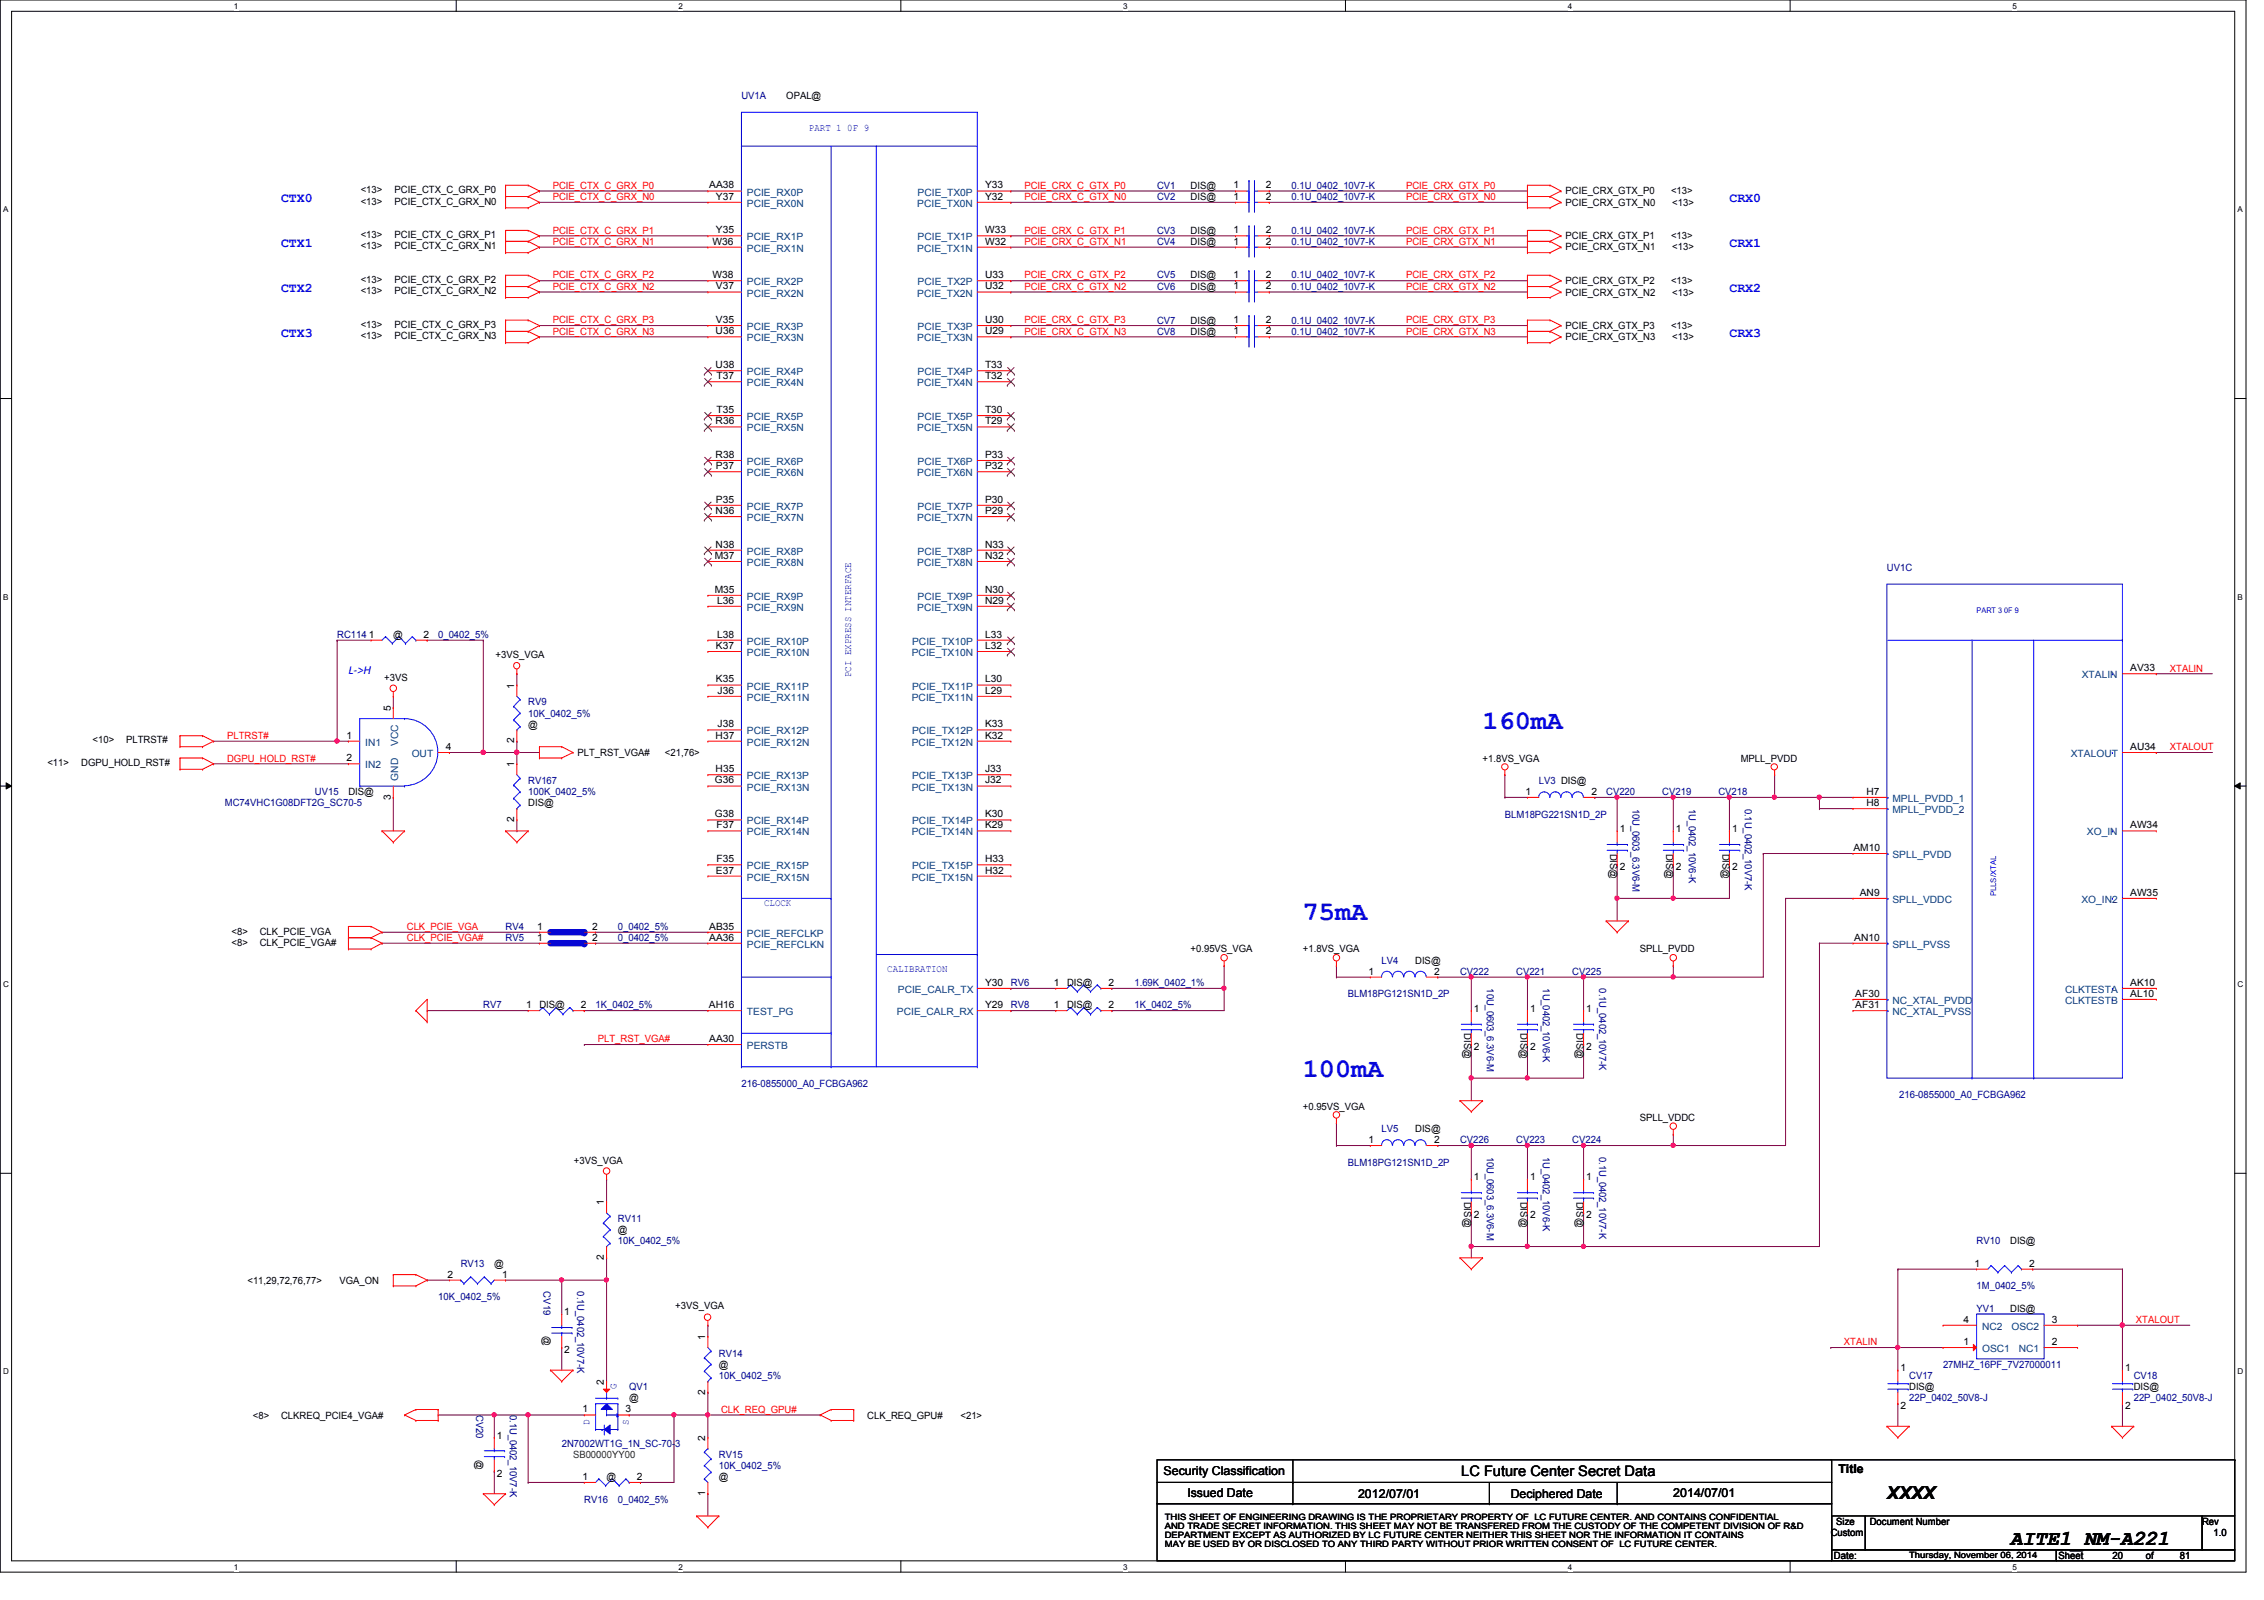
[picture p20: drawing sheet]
<svg xmlns="http://www.w3.org/2000/svg" width="297mm" height="210mm" viewBox="0 0 297 210" stroke-linecap="round" stroke-linejoin="round" font-family="sans-serif">
<defs><g id="words">
<g font-size="3.5" fill="#00f">
<text x="194.5" y="95.7">160mA</text>
<text x="170.9" y="120.7">75mA</text>
<text x="170.9" y="141.3">100mA</text>
</g>
<text font-size="2.8" x="263.7" y="202.7">AITE1_NM-A221</text>
<text font-size="2.3" x="247.6" y="196.6">XXXX</text>
<text font-size="1.9" x="191.7" y="193.7">LC Future Center Secret Data</text>
<g font-size="1.7" fill="#00f">
<text x="36.9" y="26.5">CTX0</text>
<text x="226.9" y="26.5">CRX0</text>
<text x="36.9" y="32.4">CTX1</text>
<text x="226.9" y="32.4">CRX1</text>
<text x="36.9" y="38.3">CTX2</text>
<text x="226.9" y="38.3">CRX2</text>
<text x="36.9" y="44.2">CTX3</text>
<text x="226.9" y="44.2">CRX3</text>
</g>
<text font-size="1.6" fill="#00f" x="45.7" y="88.4">L-&gt;H</text>
<g font-size="1.6">
<text x="152.7" y="193.5">Security Classification</text>
<text x="155.8" y="196.3">Issued Date</text>
<text x="178.2" y="196.5">2012/07/01</text>
<text x="198.2" y="196.5">Deciphered Date</text>
<text x="219.5" y="196.3">2014/07/01</text>
<text x="241.2" y="193.2">Title</text>
</g>
<g font-size="1.3" fill="#000080">
<text x="97.3" y="13">UV1A</text>
<text x="151.8" y="26.2">CV2</text>
<text x="151.8" y="24.8">CV1</text>
<text x="169.5" y="26.2">0.1U_0402_10V7-K</text>
<text x="169.5" y="24.8">0.1U_0402_10V7-K</text>
<text x="151.8" y="30.6">CV3</text>
<text x="151.8" y="32.1">CV4</text>
<text x="169.5" y="30.6">0.1U_0402_10V7-K</text>
<text x="169.5" y="32.1">0.1U_0402_10V7-K</text>
<text x="151.8" y="36.5">CV5</text>
<text x="151.8" y="38">CV6</text>
<text x="169.5" y="36.5">0.1U_0402_10V7-K</text>
<text x="169.5" y="38">0.1U_0402_10V7-K</text>
<text x="151.8" y="42.5">CV7</text>
<text x="151.8" y="43.9">CV8</text>
<text x="169.5" y="42.5">0.1U_0402_10V7-K</text>
<text x="169.5" y="43.9">0.1U_0402_10V7-K</text>
<text x="247.6" y="74.8">UV1C</text>
<text x="44.2" y="83.7">RC114</text>
<text x="57.5" y="83.7">0_0402_5%</text>
<text x="69.3" y="92.5">RV9</text>
<text x="69.3" y="94">10K_0402_5%</text>
<text x="29.5" y="105.8">MC74VHC1G08DFT2G_SC70-5</text>
<text x="41.3" y="104.3">UV15</text>
<text x="69.3" y="102.8">RV167</text>
<text x="69.3" y="104.3">100K_0402_5%</text>
<text x="197.4" y="107.3">BLM18PG221SN1D_2P</text>
<text x="201.9" y="102.8">LV3 DIS@</text>
<text x="210.7" y="104.3">CV220</text>
<text x="214.2" y="106.1" transform="rotate(90 214.2 106.1)">10U_0603_6.3V6-M</text>
<text x="218.1" y="104.3">CV219</text>
<text x="221.6" y="106.1" transform="rotate(90 221.6 106.1)">1U_0402_10V6-K</text>
<text x="225.5" y="104.3">CV218</text>
<text x="228.9" y="106.1" transform="rotate(90 228.9 106.1)">0.1U_0402_10V7-K</text>
<text x="66.3" y="122">RV4</text>
<text x="66.3" y="123.5">RV5</text>
<text x="81.1" y="122">0_0402_5%</text>
<text x="81.1" y="123.5">0_0402_5%</text>
<text x="132.6" y="129.4">RV6</text>
<text x="148.8" y="129.4">1.69K_0402_1%</text>
<text x="176.8" y="130.9">BLM18PG121SN1D_2P</text>
<text x="181.3" y="126.4">LV4</text>
<text x="191.6" y="127.9">CV222</text>
<text x="195.1" y="129.7" transform="rotate(90 195.1 129.7)">10U_0603_6.3V6-M</text>
<text x="198.9" y="127.9">CV221</text>
<text x="202.4" y="129.7" transform="rotate(90 202.4 129.7)">1U_0402_10V6-K</text>
<text x="206.3" y="127.9">CV225</text>
<text x="209.8" y="129.7" transform="rotate(90 209.8 129.7)">0.1U_0402_10V7-K</text>
<text x="63.4" y="132.3">RV7</text>
<text x="78.1" y="132.3">1K_0402_5%</text>
<text x="132.6" y="132.3">RV8</text>
<text x="148.8" y="132.3">1K_0402_5%</text>
<text x="97.3" y="142.6">216-0855000_A0_FCBGA962</text>
<text x="181.3" y="148.5">LV5</text>
<text x="191.6" y="150">CV226</text>
<text x="198.9" y="150">CV223</text>
<text x="206.3" y="150">CV224</text>
<text x="249.2" y="144.1">216-0855000_A0_FCBGA962</text>
<text x="176.8" y="153">BLM18PG121SN1D_2P</text>
<text x="195.1" y="151.8" transform="rotate(90 195.1 151.8)">10U_0603_6.3V6-M</text>
<text x="202.4" y="151.8" transform="rotate(90 202.4 151.8)">1U_0402_10V6-K</text>
<text x="209.8" y="151.8" transform="rotate(90 209.8 151.8)">0.1U_0402_10V7-K</text>
<text x="81.1" y="160.3">RV11</text>
<text x="60.4" y="166.2">RV13</text>
<text x="81.1" y="163.2">10K_0402_5%</text>
<text x="259.3" y="163.2">RV10</text>
<text x="57.5" y="170.6">10K_0402_5%</text>
<text x="71.3" y="169.4" transform="rotate(90 71.3 169.4)">CV19</text>
<text x="75.7" y="169.4" transform="rotate(90 75.7 169.4)">0.1U_0402_10V7-K</text>
<text x="259.3" y="172.1">YV1</text>
<text x="259.3" y="169.1">1M_0402_5%</text>
<text x="94.3" y="178">RV14</text>
<text x="254.9" y="179.5">27MHZ_16PF_7V27000011</text>
<text x="62.5" y="185.6" transform="rotate(90 62.5 185.6)">CV20</text>
<text x="66.9" y="185.6" transform="rotate(90 66.9 185.6)">0.1U_0402_10V7-K</text>
<text x="82.5" y="182.4">QV1</text>
<text x="94.3" y="180.9">10K_0402_5%</text>
<text x="250.5" y="180.9">CV17</text>
<text x="250.5" y="183.9">22P_0402_50V8-J</text>
<text x="279.9" y="180.9">CV18</text>
<text x="279.9" y="183.9">22P_0402_50V8-J</text>
<text x="73.7" y="189.8">2N7002WT1G_1N_SC-70-3</text>
<text x="94.3" y="191.2">RV15</text>
<text x="76.7" y="197.1">RV16</text>
<text x="81.1" y="197.1">0_0402_5%</text>
<text x="94.3" y="192.7">10K_0402_5%</text>
</g>
<g font-size="1.3">
<text x="103.2" y="13">OPAL@</text>
<text x="47.3" y="26.8">&lt;13&gt;</text>
<text x="47.3" y="25.4">&lt;13&gt;</text>
<text x="51.8" y="26.8">PCIE_CTX_C_GRX_N0</text>
<text x="51.8" y="25.4">PCIE_CTX_C_GRX_P0</text>
<text x="93" y="24.7">AA38</text>
<text x="93.9" y="26.2">Y37</text>
<text x="129.2" y="26.2">Y32</text>
<text x="129.2" y="24.7">Y33</text>
<text x="156.2" y="26.2">DIS@</text>
<text x="156.2" y="24.8">DIS@</text>
<text x="161.8" y="26.2">1</text>
<text x="161.8" y="24.7">1</text>
<text x="166.1" y="26.2">2</text>
<text x="166.1" y="24.7">2</text>
<text x="205.4" y="25.5">PCIE_CRX_GTX_P0</text>
<text x="205.4" y="27">PCIE_CRX_GTX_N0</text>
<text x="219.2" y="25.5">&lt;13&gt;</text>
<text x="219.4" y="27">&lt;13&gt;</text>
<text x="47.3" y="32.7">&lt;13&gt;</text>
<text x="47.3" y="31.2">&lt;13&gt;</text>
<text x="51.8" y="32.7">PCIE_CTX_C_GRX_N1</text>
<text x="51.8" y="31.2">PCIE_CTX_C_GRX_P1</text>
<text x="93.5" y="32.1">W36</text>
<text x="93.9" y="30.6">Y35</text>
<text x="129.2" y="32.1">W32</text>
<text x="129.2" y="30.6">W33</text>
<text x="156.2" y="30.6">DIS@</text>
<text x="156.2" y="32.1">DIS@</text>
<text x="161.8" y="30.6">1</text>
<text x="161.8" y="32.1">1</text>
<text x="166.1" y="30.6">2</text>
<text x="166.1" y="32.1">2</text>
<text x="205.4" y="31.4">PCIE_CRX_GTX_P1</text>
<text x="205.4" y="32.9">PCIE_CRX_GTX_N1</text>
<text x="219.2" y="31.4">&lt;13&gt;</text>
<text x="219.4" y="32.9">&lt;13&gt;</text>
<text x="47.3" y="38.6">&lt;13&gt;</text>
<text x="47.3" y="37.1">&lt;13&gt;</text>
<text x="51.8" y="38.6">PCIE_CTX_C_GRX_N2</text>
<text x="51.8" y="37.1">PCIE_CTX_C_GRX_P2</text>
<text x="93.5" y="36.5">W38</text>
<text x="93.9" y="38">V37</text>
<text x="129.2" y="38">U32</text>
<text x="129.2" y="36.5">U33</text>
<text x="156.2" y="36.5">DIS@</text>
<text x="156.2" y="38">DIS@</text>
<text x="161.8" y="36.5">1</text>
<text x="161.8" y="38">1</text>
<text x="166.1" y="36.5">2</text>
<text x="166.1" y="38">2</text>
<text x="205.4" y="37.3">PCIE_CRX_GTX_P2</text>
<text x="205.4" y="38.8">PCIE_CRX_GTX_N2</text>
<text x="219.2" y="37.3">&lt;13&gt;</text>
<text x="219.4" y="38.8">&lt;13&gt;</text>
<text x="47.3" y="44.5">&lt;13&gt;</text>
<text x="47.3" y="43.1">&lt;13&gt;</text>
<text x="51.8" y="44.5">PCIE_CTX_C_GRX_N3</text>
<text x="51.8" y="43.1">PCIE_CTX_C_GRX_P3</text>
<text x="93.9" y="43.9">U36</text>
<text x="93.9" y="42.4">V35</text>
<text x="129.2" y="43.9">U29</text>
<text x="129.2" y="42.4">U30</text>
<text x="156.2" y="42.5">DIS@</text>
<text x="156.2" y="43.9">DIS@</text>
<text x="161.8" y="42.4">1</text>
<text x="161.8" y="43.9">1</text>
<text x="166.1" y="42.4">2</text>
<text x="166.1" y="43.9">2</text>
<text x="205.4" y="43.2">PCIE_CRX_GTX_P3</text>
<text x="205.4" y="44.7">PCIE_CRX_GTX_N3</text>
<text x="219.2" y="43.2">&lt;13&gt;</text>
<text x="219.4" y="44.7">&lt;13&gt;</text>
<text x="93.9" y="48.3">U38</text>
<text x="94" y="49.7">T37</text>
<text x="129.2" y="49.7">T32</text>
<text x="129.2" y="48.3">T33</text>
<text x="93.9" y="55.7">R36</text>
<text x="94" y="54.2">T35</text>
<text x="129.2" y="55.7">T29</text>
<text x="129.2" y="54.2">T30</text>
<text x="93.9" y="60.1">R38</text>
<text x="93.9" y="66">P35</text>
<text x="93.9" y="61.6">P37</text>
<text x="129.2" y="66">P30</text>
<text x="129.2" y="61.6">P32</text>
<text x="129.2" y="60.1">P33</text>
<text x="93.9" y="71.8">N38</text>
<text x="93.9" y="67.4">N36</text>
<text x="129.2" y="71.8">N33</text>
<text x="129.2" y="67.4">P29</text>
<text x="93.8" y="77.8">M35</text>
<text x="93.8" y="73.3">M37</text>
<text x="129.2" y="77.8">N30</text>
<text x="129.2" y="73.3">N32</text>
<text x="48.4" y="83.7">1</text>
<text x="51.6" y="83.7">@</text>
<text x="55.6" y="83.7">2</text>
<text x="94.1" y="83.7">L38</text>
<text x="94.1" y="79.2">L36</text>
<text x="129.2" y="83.7">L33</text>
<text x="129.2" y="79.2">N29</text>
<text x="50.4" y="89.3">+3VS</text>
<text x="65" y="86.4">+3VS_VGA</text>
<text x="93.9" y="89.5">K35</text>
<text x="93.9" y="85.1">K37</text>
<text x="129.2" y="89.5">L30</text>
<text x="129.2" y="85.1">L32</text>
<text x="279.5" y="88.1">AV33</text>
<text x="51.3" y="93.3" transform="rotate(-90 51.3 93.3)">5</text>
<text x="67.5" y="90.3" transform="rotate(-90 67.5 90.3)">1</text>
<text x="69.3" y="95.5">@</text>
<text x="94.1" y="95.4">J38</text>
<text x="94.1" y="91">J36</text>
<text x="129.2" y="95.4">K33</text>
<text x="129.2" y="91">L29</text>
<text x="6.2" y="100.5">&lt;11&gt;</text>
<text x="10.7" y="100.5">DGPU_HOLD_RST#</text>
<text x="12.1" y="97.5">&lt;10&gt;</text>
<text x="16.5" y="97.5">PLTRST#</text>
<text x="45.5" y="96.9">1</text>
<text x="45.5" y="99.9">2</text>
<text x="58.5" y="98.4">4</text>
<text x="67.5" y="100.6" transform="rotate(-90 67.5 100.6)">1</text>
<text x="67.5" y="97.5" transform="rotate(-90 67.5 97.5)">2</text>
<text x="75.8" y="99.1">PLT_RST_VGA#</text>
<text x="87.2" y="99.1">&lt;21,76&gt;</text>
<text x="93.9" y="101.3">H35</text>
<text x="93.9" y="96.9">H37</text>
<text x="129.2" y="101.3">J33</text>
<text x="129.2" y="96.9">K32</text>
<text x="194.5" y="99.9">+1.8VS_VGA</text>
<text x="228.4" y="99.9">MPLL_PVDD</text>
<text x="279.5" y="98.4">AU34</text>
<text x="45.7" y="104.3">DIS@</text>
<text x="51.3" y="104.9" transform="rotate(-90 51.3 104.9)">3</text>
<text x="67.5" y="107.9" transform="rotate(-90 67.5 107.9)">2</text>
<text x="69.3" y="105.8">DIS@</text>
<text x="93.8" y="107.2">G38</text>
<text x="93.8" y="102.8">G36</text>
<text x="129.2" y="107.2">K30</text>
<text x="129.2" y="102.8">J32</text>
<text x="200.1" y="104.3">1</text>
<text x="208.8" y="104.3">2</text>
<text x="244.9" y="105.7">H8</text>
<text x="244.9" y="104.3">H7</text>
<text x="94" y="113.1">F35</text>
<text x="94" y="108.7">F37</text>
<text x="129.2" y="113.1">H33</text>
<text x="129.2" y="108.7">K29</text>
<text x="211.2" y="112" transform="rotate(90 211.2 112)">DIS@</text>
<text x="212.5" y="109.2">1</text>
<text x="218.6" y="112" transform="rotate(90 218.6 112)">DIS@</text>
<text x="219.9" y="109.2">1</text>
<text x="226" y="112" transform="rotate(90 226 112)">DIS@</text>
<text x="227.2" y="109.2">1</text>
<text x="243.2" y="111.6">AM10</text>
<text x="279.5" y="108.7">AW34</text>
<text x="93.9" y="114.6">E37</text>
<text x="129.2" y="114.6">H32</text>
<text x="212.5" y="114.2">2</text>
<text x="219.9" y="114.2">2</text>
<text x="227.2" y="114.2">2</text>
<text x="244" y="117.5">AN9</text>
<text x="279.5" y="117.5">AW35</text>
<text x="30.4" y="124.1">&lt;8&gt;</text>
<text x="30.4" y="122.6">&lt;8&gt;</text>
<text x="34.1" y="124.1">CLK_PCIE_VGA#</text>
<text x="34.1" y="122.6">CLK_PCIE_VGA</text>
<text x="70.5" y="122">1</text>
<text x="70.5" y="123.4">1</text>
<text x="77.7" y="122">2</text>
<text x="77.7" y="123.4">2</text>
<text x="93" y="123.4">AA36</text>
<text x="93" y="122">AB35</text>
<text x="156.2" y="124.9">+0.95VS_VGA</text>
<text x="170.9" y="124.9">+1.8VS_VGA</text>
<text x="215.1" y="124.9">SPLL_PVDD</text>
<text x="243.3" y="123.4">AN10</text>
<text x="129.2" y="129.3">Y30</text>
<text x="138.3" y="129.3">1</text>
<text x="140" y="129.4">DIS@</text>
<text x="145.5" y="129.3">2</text>
<text x="179.5" y="127.8">1</text>
<text x="185.7" y="126.4">DIS@</text>
<text x="188.2" y="127.8">2</text>
<text x="243.4" y="130.8">AF30</text>
<text x="279.5" y="130.8">AL10</text>
<text x="279.5" y="129.3">AK10</text>
<text x="69" y="132.2">1</text>
<text x="70.8" y="132.3">DIS@</text>
<text x="76.2" y="132.2">2</text>
<text x="93" y="132.2">AH16</text>
<text x="93" y="136.7">AA30</text>
<text x="129.2" y="132.2">Y29</text>
<text x="138.3" y="132.2">1</text>
<text x="140" y="132.3">DIS@</text>
<text x="145.5" y="132.2">2</text>
<text x="192.1" y="135.6" transform="rotate(90 192.1 135.6)">DIS@</text>
<text x="193.4" y="132.8">1</text>
<text x="193.4" y="137.8">2</text>
<text x="199.5" y="135.6" transform="rotate(90 199.5 135.6)">DIS@</text>
<text x="200.7" y="132.8">1</text>
<text x="200.7" y="137.8">2</text>
<text x="206.8" y="135.6" transform="rotate(90 206.8 135.6)">DIS@</text>
<text x="208.1" y="132.8">1</text>
<text x="208.1" y="137.8">2</text>
<text x="243.4" y="132.2">AF31</text>
<text x="170.9" y="145.6">+0.95VS_VGA</text>
<text x="179.5" y="149.9">1</text>
<text x="185.7" y="148.5">DIS@</text>
<text x="188.2" y="149.9">2</text>
<text x="215.1" y="147">SPLL_VDDC</text>
<text x="75.3" y="152.7">+3VS_VGA</text>
<text x="193.4" y="154.9">1</text>
<text x="200.7" y="154.9">1</text>
<text x="208.1" y="154.9">1</text>
<text x="79.2" y="158.1" transform="rotate(-90 79.2 158.1)">1</text>
<text x="81.1" y="161.8">@</text>
<text x="192.1" y="157.6" transform="rotate(90 192.1 157.6)">DIS@</text>
<text x="193.4" y="159.9">2</text>
<text x="199.5" y="157.6" transform="rotate(90 199.5 157.6)">DIS@</text>
<text x="200.7" y="159.9">2</text>
<text x="206.8" y="157.6" transform="rotate(90 206.8 157.6)">DIS@</text>
<text x="208.1" y="159.9">2</text>
<text x="58.7" y="167.6">2</text>
<text x="64.9" y="166.2">@</text>
<text x="65.9" y="167.6">1</text>
<text x="79.2" y="165.3" transform="rotate(-90 79.2 165.3)">2</text>
<text x="259.1" y="166.2">1</text>
<text x="263.7" y="163.2">DIS@</text>
<text x="266.2" y="166.2">2</text>
<text x="32.5" y="168.4">&lt;11,29,72,76,77&gt;</text>
<text x="44.5" y="168.4">VGA_ON</text>
<text x="74" y="172.6">1</text>
<text x="88.6" y="171.8">+3VS_VGA</text>
<text x="257.6" y="173.5">4</text>
<text x="263.7" y="172.1">DIS@</text>
<text x="269.2" y="173.5">3</text>
<text x="71.3" y="175.3" transform="rotate(90 71.3 175.3)">@</text>
<text x="74" y="177.5">2</text>
<text x="92.5" y="175.8" transform="rotate(-90 92.5 175.8)">1</text>
<text x="94.3" y="179.5">@</text>
<text x="249.3" y="179.9">1</text>
<text x="257.6" y="176.4">1</text>
<text x="269.2" y="176.4">2</text>
<text x="278.8" y="179.9">1</text>
<text x="76.4" y="185.3">1</text>
<text x="79.2" y="181.7" transform="rotate(-90 79.2 181.7)">2</text>
<text x="82.1" y="185.3">3</text>
<text x="82.5" y="183.9">@</text>
<text x="92.5" y="183" transform="rotate(-90 92.5 183)">2</text>
<text x="249.3" y="184.9">2</text>
<text x="250.5" y="182.4">DIS@</text>
<text x="278.8" y="184.9">2</text>
<text x="279.9" y="182.4">DIS@</text>
<text x="33.2" y="186.1">&lt;8&gt;</text>
<text x="36.9" y="186.1">CLKREQ_PCIE4_VGA#</text>
<text x="62.5" y="191.5" transform="rotate(90 62.5 191.5)">@</text>
<text x="65.2" y="188.7">1</text>
<text x="92.5" y="189" transform="rotate(-90 92.5 189)">2</text>
<text x="113.8" y="186.1">CLK_REQ_GPU#</text>
<text x="126" y="186.1">&lt;21&gt;</text>
<text x="65.2" y="193.7">2</text>
<text x="76.4" y="194.1">1</text>
<text x="79.6" y="194.2">@</text>
<text x="83.6" y="194.1">2</text>
<text x="92.5" y="196.3" transform="rotate(-90 92.5 196.3)">1</text>
<text x="94.3" y="194.2">@</text>
<text x="240.2" y="201.5">Custom</text>
<text x="240.9" y="200.1">Size</text>
<text x="245.3" y="200.1">Document Number</text>
<text x="288.9" y="200.1">Rev</text>
<text x="290.4" y="201.5">1.0</text>
<text x="240.6" y="204.5">Date:</text>
<text x="270.1" y="204.5">Sheet</text>
<text x="277.2" y="204.5">20</text>
<text x="281.6" y="204.5">of</text>
<text x="286" y="204.5">81</text>
</g>
<g font-size="1.3" fill="#00f">
<text x="106.1" y="17.1">PART 1 0F 9</text>
<text x="111.7" y="88.9" transform="rotate(-90 111.7 88.9)">PCI EXPRESS INTERFACE</text>
<text x="100.2" y="118.9">CLOCK</text>
<text x="116.4" y="127.5">CALIBRATION</text>
<text x="80.9" y="182.2" transform="rotate(-90 80.9 182.2)">G</text>
<text x="77.3" y="186.9" transform="rotate(-90 77.3 186.9)">D</text>
<text x="82.5" y="186.9" transform="rotate(-90 82.5 186.9)">S</text>
</g>
<g font-size="1.3" fill="#f00">
<text x="72.5" y="24.8">PCIE_CTX_C_GRX_P0</text>
<text x="72.5" y="26.2">PCIE_CTX_C_GRX_N0</text>
<text x="134.4" y="24.8">PCIE_CRX_C_GTX_P0</text>
<text x="134.4" y="26.2">PCIE_CRX_C_GTX_N0</text>
<text x="184.5" y="24.8">PCIE_CRX_GTX_P0</text>
<text x="184.5" y="26.2">PCIE_CRX_GTX_N0</text>
<text x="72.5" y="30.6">PCIE_CTX_C_GRX_P1</text>
<text x="72.5" y="32.1">PCIE_CTX_C_GRX_N1</text>
<text x="134.4" y="30.6">PCIE_CRX_C_GTX_P1</text>
<text x="134.4" y="32.1">PCIE_CRX_C_GTX_N1</text>
<text x="184.5" y="32.1">PCIE_CRX_GTX_N1</text>
<text x="184.5" y="30.6">PCIE_CRX_GTX_P1</text>
<text x="72.5" y="36.5">PCIE_CTX_C_GRX_P2</text>
<text x="72.5" y="38">PCIE_CTX_C_GRX_N2</text>
<text x="134.4" y="36.5">PCIE_CRX_C_GTX_P2</text>
<text x="134.4" y="38">PCIE_CRX_C_GTX_N2</text>
<text x="184.5" y="36.5">PCIE_CRX_GTX_P2</text>
<text x="184.5" y="38">PCIE_CRX_GTX_N2</text>
<text x="72.5" y="42.4">PCIE_CTX_C_GRX_P3</text>
<text x="72.5" y="43.9">PCIE_CTX_C_GRX_N3</text>
<text x="134.4" y="42.4">PCIE_CRX_C_GTX_P3</text>
<text x="134.4" y="43.9">PCIE_CRX_C_GTX_N3</text>
<text x="184.5" y="42.4">PCIE_CRX_GTX_P3</text>
<text x="184.5" y="43.9">PCIE_CRX_GTX_N3</text>
<text x="284.7" y="88.1">XTALIN</text>
<text x="29.8" y="99.9">DGPU_HOLD_RST#</text>
<text x="29.8" y="96.9">PLTRST#</text>
<text x="284.7" y="98.4">XTALOUT</text>
<text x="53.4" y="122">CLK_PCIE_VGA</text>
<text x="53.4" y="123.4">CLK_PCIE_VGA#</text>
<text x="78.4" y="136.7">PLT_RST_VGA#</text>
<text x="280.2" y="173.6">XTALOUT</text>
<text x="241.9" y="176.5">XTALIN</text>
<text x="94.6" y="185.3">CLK_REQ_GPU#</text>
</g>
<g font-size="1.3" fill="#004080">
<text x="98" y="27.1">PCIE_RX0N</text>
<text x="98" y="25.7">PCIE_RX0P</text>
<text x="120.4" y="27.1">PCIE_TX0N</text>
<text x="120.4" y="25.7">PCIE_TX0P</text>
<text x="98" y="33">PCIE_RX1N</text>
<text x="98" y="31.5">PCIE_RX1P</text>
<text x="120.4" y="33">PCIE_TX1N</text>
<text x="120.4" y="31.5">PCIE_TX1P</text>
<text x="98" y="38.9">PCIE_RX2N</text>
<text x="98" y="37.4">PCIE_RX2P</text>
<text x="120.4" y="38.9">PCIE_TX2N</text>
<text x="120.4" y="37.4">PCIE_TX2P</text>
<text x="98" y="44.8">PCIE_RX3N</text>
<text x="98" y="43.3">PCIE_RX3P</text>
<text x="120.4" y="44.8">PCIE_TX3N</text>
<text x="120.4" y="43.3">PCIE_TX3P</text>
<text x="98" y="50.7">PCIE_RX4N</text>
<text x="98" y="49.2">PCIE_RX4P</text>
<text x="120.4" y="50.7">PCIE_TX4N</text>
<text x="120.4" y="49.2">PCIE_TX4P</text>
<text x="98" y="56.6">PCIE_RX5N</text>
<text x="98" y="55.1">PCIE_RX5P</text>
<text x="120.4" y="56.6">PCIE_TX5N</text>
<text x="120.4" y="55.1">PCIE_TX5P</text>
<text x="98" y="62.5">PCIE_RX6N</text>
<text x="98" y="61">PCIE_RX6P</text>
<text x="120.4" y="62.5">PCIE_TX6N</text>
<text x="120.4" y="61">PCIE_TX6P</text>
<text x="98" y="68.4">PCIE_RX7N</text>
<text x="98" y="66.9">PCIE_RX7P</text>
<text x="120.4" y="68.4">PCIE_TX7N</text>
<text x="120.4" y="66.9">PCIE_TX7P</text>
<text x="98" y="74.3">PCIE_RX8N</text>
<text x="98" y="72.8">PCIE_RX8P</text>
<text x="120.4" y="74.3">PCIE_TX8N</text>
<text x="120.4" y="72.8">PCIE_TX8P</text>
<text x="98" y="80.1">PCIE_RX9N</text>
<text x="98" y="78.7">PCIE_RX9P</text>
<text x="120.4" y="80.1">PCIE_TX9N</text>
<text x="120.4" y="78.7">PCIE_TX9P</text>
<text x="98" y="86.1">PCIE_RX10N</text>
<text x="98" y="84.6">PCIE_RX10P</text>
<text x="119.6" y="86.1">PCIE_TX10N</text>
<text x="119.7" y="84.6">PCIE_TX10P</text>
<text x="273.1" y="89">XTALIN</text>
<text x="98" y="91.9">PCIE_RX11N</text>
<text x="98" y="90.5">PCIE_RX11P</text>
<text x="119.6" y="91.9">PCIE_TX11N</text>
<text x="119.7" y="90.5">PCIE_TX11P</text>
<text x="47.9" y="97.8">IN1</text>
<text x="47.9" y="100.8">IN2</text>
<text x="52.2" y="97.8" transform="rotate(-90 52.2 97.8)">VCC</text>
<text x="54" y="99.3">OUT</text>
<text x="98" y="97.8">PCIE_RX12N</text>
<text x="98" y="96.4">PCIE_RX12P</text>
<text x="119.6" y="97.8">PCIE_TX12N</text>
<text x="119.7" y="96.4">PCIE_TX12P</text>
<text x="271.7" y="99.3">XTALOUT</text>
<text x="52.2" y="102.4" transform="rotate(-90 52.2 102.4)">GND</text>
<text x="98" y="103.7">PCIE_RX13N</text>
<text x="98" y="102.2">PCIE_RX13P</text>
<text x="119.6" y="103.7">PCIE_TX13N</text>
<text x="119.7" y="102.2">PCIE_TX13P</text>
<text x="248.3" y="106.7">MPLL_PVDD_2</text>
<text x="248.3" y="105.2">MPLL_PVDD_1</text>
<text x="98" y="109.6">PCIE_RX14N</text>
<text x="98" y="108.2">PCIE_RX14P</text>
<text x="119.6" y="109.6">PCIE_TX14N</text>
<text x="119.7" y="108.2">PCIE_TX14P</text>
<text x="248.3" y="112.6">SPLL_PVDD</text>
<text x="273.8" y="109.6">XO_IN</text>
<text x="98" y="115.5">PCIE_RX15N</text>
<text x="98" y="114">PCIE_RX15P</text>
<text x="119.6" y="115.5">PCIE_TX15N</text>
<text x="119.7" y="114">PCIE_TX15P</text>
<text x="248.3" y="118.4">SPLL_VDDC</text>
<text x="273.1" y="118.4">XO_IN2</text>
<text x="98" y="124.3">PCIE_REFCLKN</text>
<text x="98" y="122.9">PCIE_REFCLKP</text>
<text x="248.3" y="124.3">SPLL_PVSS</text>
<text x="117.8" y="130.3">PCIE_CALR_TX</text>
<text x="248.3" y="131.7">NC_XTAL_PVDD</text>
<text x="270.9" y="131.7">CLKTESTB</text>
<text x="270.9" y="130.3">CLKTESTA</text>
<text x="98" y="137.6">PERSTB</text>
<text x="98" y="133.2">TEST_PG</text>
<text x="117.7" y="133.2">PCIE_CALR_RX</text>
<text x="248.3" y="133.2">NC_XTAL_PVSS</text>
<text x="260.1" y="174.5">NC2</text>
<text x="260.1" y="177.4">OSC1</text>
<text x="263.9" y="174.5">OSC2</text>
<text x="264.9" y="177.4">NC1</text>
</g>
<text font-size="1.3" fill="#008000" x="75.2" y="191.2">SB00000YY00</text>
<g font-size="1.1">
<text x="30.7" y="1.1">1</text>
<text x="89" y="1.1">2</text>
<text x="147.4" y="1.1">3</text>
<text x="205.7" y="1.1">4</text>
<text x="264" y="1.1">5</text>
<text x=".4" y="27.9">A</text>
<text x="293.6" y="27.9">A</text>
<text x=".4" y="78.7">B</text>
<text x="293.6" y="78.7">B</text>
<text x=".4" y="129.5">C</text>
<text x="293.6" y="129.5">C</text>
<text x=".4" y="180.3">D</text>
<text x="293.6" y="180.3">D</text>
<text x="152.8" y="199.4">THIS SHEET OF ENGINEERING DRAWING IS THE PROPRIETARY PROPERTY OF LC FUTURE CENTER. AND CONTAINS CONFIDENTIAL</text>
<text x="152.8" y="200.6">AND TRADE SECRET INFORMATION. THIS SHEET MAY NOT BE TRANSFERED FROM THE CUSTODY OF THE COMPETENT DIVISION OF R&amp;D</text>
<text x="152.8" y="201.8">DEPARTMENT EXCEPT AS AUTHORIZED BY LC FUTURE CENTER NEITHER THIS SHEET NOR THE INFORMATION IT CONTAINS</text>
<text x="152.8" y="202.9">MAY BE USED BY OR DISCLOSED TO ANY THIRD PARTY WITHOUT PRIOR WRITTEN CONSENT OF LC FUTURE CENTER.</text>
<text x="30.7" y="205.9">1</text>
<text x="89" y="205.9">2</text>
<text x="147.4" y="205.9">3</text>
<text x="205.7" y="205.9">4</text>
<text x="250.5" y="204.4">Thursday, November 06, 2014</text>
<text x="264" y="205.9">5</text>
</g>
<g font-size="1" fill="#00f">
<text x="259.3" y="80.4">PART 3 0F 9</text>
<text x="261.9" y="117.6" transform="rotate(-90 261.9 117.6)">PLLS/XTAL</text>
</g>
</g></defs>
<path d="M0 0h294.7v206.2h-294.7zM1.5 1.5h291.7v203.3h-291.7z" fill="none" stroke="#000" stroke-width=".13"/>
<g fill="#fff">
<path d="M30.7 .2h.6v1.2h-.6z"/>
<path d="M30.7 204.9h.6v1.2h-.6z"/>
</g>
<path d="M59.9 0v1.5M59.9 204.8v1.4" fill="none" stroke="#000" stroke-width=".13"/>
<g fill="#fff">
<path d="M89 .2h.6v1.2h-.6z"/>
<path d="M89 204.9h.6v1.2h-.6z"/>
</g>
<path d="M118.2 0v1.5M118.2 204.8v1.4" fill="none" stroke="#000" stroke-width=".13"/>
<g fill="#fff">
<path d="M147.4 .2h.6v1.2h-.6z"/>
<path d="M147.4 204.9h.6v1.2h-.6z"/>
</g>
<path d="M176.5 0v1.5M176.5 204.8v1.4" fill="none" stroke="#000" stroke-width=".13"/>
<g fill="#fff">
<path d="M205.7 .2h.6v1.2h-.6z"/>
<path d="M205.7 204.9h.6v1.2h-.6z"/>
</g>
<path d="M234.9 0v1.5M234.9 204.8v1.4" fill="none" stroke="#000" stroke-width=".13"/>
<g fill="#fff">
<path d="M264 .2h.6v1.2h-.6z"/>
<path d="M264 204.9h.6v1.2h-.6z"/>
<path d="M.4 26.9h.7v1.2h-.7z"/>
<path d="M293.6 26.9h.7v1.2h-.7z"/>
<path d="M.4 77.7h.7v1.2h-.7z"/>
<path d="M293.6 77.7h.7v1.2h-.7z"/>
</g>
<path d="M0 52.3h1.5M293.2 52.3h1.5" fill="none" stroke="#000" stroke-width=".13"/>
<g fill="#fff">
<path d="M.4 128.5h.8v1.2h-.8z"/>
<path d="M293.6 128.5h.7v1.2h-.7z"/>
</g>
<path d="M0 103.1h1.5M.8 102.7l.7 .4-.7 .4zM293.2 103.1l.7-.4v.8zM293.2 103.1h1.5" fill="none" stroke="#000" stroke-width=".13"/>
<path d="M.8 102.7l.7 .4-.7 .4zM293.2 103.1l.7-.4v.8z" fill="#000"/>
<g fill="#fff">
<path d="M.4 179.3h.8v1.2h-.8z"/>
<path d="M293.6 179.3h.7v1.2h-.7z"/>
</g>
<path d="M0 153.9h1.5M293.2 153.9h1.5" fill="none" stroke="#000" stroke-width=".13"/>
<path d="M66.3 167.9h.1M66.3 167.9h7.4M79.6 165h.1M79.6 165v2.9M57.5 185.6h.1M57.5 185.6h7.4M88.4 185.6h.1M88.4 185.6h19.2M92.9 182.7h.1M92.9 185.6h.1M92.9 182.7v2.9" fill="none" stroke="#800040" stroke-width=".13"/>
<circle cx="92.8" cy="185.6" r=".29" fill="#f0f"/>
<circle cx="92.8" cy="185.6" r=".29" fill="none" stroke="#f0f" stroke-width=".13"/>
<circle cx="88.4" cy="185.6" r=".29" fill="#f0f"/>
<circle cx="88.4" cy="185.6" r=".29" fill="none" stroke="#f0f" stroke-width=".13"/>
<path d="M92.9 173.9h.1M92.9 173.9v1.4M64.9 185.6h.1M64.9 185.6h4.4" fill="none" stroke="#800040" stroke-width=".13"/>
<circle cx="64.8" cy="185.6" r=".29" fill="#f0f"/>
<circle cx="64.8" cy="185.6" r=".29" fill="none" stroke="#f0f" stroke-width=".13"/>
<path d="M73.7 167.9h.1M73.7 167.9h5.9M84 194.5h.1M88.4 185.6h.1M88.4 185.6v8.9h-4.4" fill="none" stroke="#800040" stroke-width=".13"/>
<circle cx="73.7" cy="167.9" r=".29" fill="#f0f"/>
<circle cx="73.7" cy="167.9" r=".29" fill="none" stroke="#f0f" stroke-width=".13"/>
<g fill="none" stroke="#800040" stroke-width=".13">
<path d="M73.7 167.9h.1M73.7 176.8h.1M73.7 167.9v4.5M73.7 176.8v2.9M64.9 193h.1M64.9 185.6h.1M64.9 185.6v3M64.9 193v3M69.3 185.6h.1M69.3 194.5h.1M69.3 185.6v8.9M69.3 194.5h7.4"/>
<path d="M69.3 185.6h7.4M92.9 185.6h.1M92.9 196h.1M92.9 185.6v3M92.9 196v2.9"/>
</g>
<circle cx="69.3" cy="185.6" r=".29" fill="#f0f"/>
<circle cx="69.3" cy="185.6" r=".29" fill="none" stroke="#f0f" stroke-width=".13"/>
<g fill="none" stroke="#800040" stroke-width=".13">
<path d="M70.8 25.1h.1M70.8 26.5h.1M70.8 30.9h.1M70.8 32.4h.1M70.8 36.8h.1M70.8 38.3h.1M70.8 25.1h22.1M70.8 26.5h22.1M70.8 30.9h22.1M70.8 32.4h22.1M70.8 36.8h22.1M70.8 38.3h22.1"/>
<path d="M70.8 42.7h.1M70.8 44.2h.1M70.8 42.7h22.1M70.8 44.2h22.1M50.1 122.3h.1M50.1 123.7h.1M50.1 122.3h20.7M50.1 123.7h20.7M78.1 122.3h.1M78.1 123.7h.1M78.1 122.3h14.8M78.1 123.7h14.8"/>
<path d="M79.6 154.7h.1M79.6 154.7v2.9M56 167.9h.1M56 167.9h3M79.6 167.9h.1M79.6 167.9v13.3M82.5 185.6h.1M82.5 185.6h5.9"/>
</g>
<circle cx="79.6" cy="167.9" r=".29" fill="#f0f"/>
<circle cx="79.6" cy="167.9" r=".29" fill="none" stroke="#f0f" stroke-width=".13"/>
<g fill="none" stroke="#800040" stroke-width=".13">
<path d="M132.6 25.1h.1M132.6 26.5h.1M132.6 30.9h.1M132.6 32.4h.1M132.6 36.8h.1M132.6 38.3h.1M132.6 25.1h29.5M132.6 26.5h29.5M132.6 30.9h29.5M132.6 32.4h29.5M132.6 36.8h29.5M132.6 38.3h29.5"/>
<path d="M132.6 42.7h.1M132.6 44.2h.1M132.6 42.7h29.5M132.6 44.2h29.5M56 132.6h.1M56 132.6h13.3M76.7 132.6h.1M76.7 132.6h16.2M132.6 129.7h.1M132.6 132.6h.1M132.6 132.6h5.9M132.6 129.7h5.9"/>
<path d="M145.9 129.7h.1M145.9 129.7h14.7"/>
</g>
<circle cx="160.6" cy="129.6" r=".29" fill="#f0f"/>
<circle cx="160.6" cy="129.6" r=".29" fill="none" stroke="#f0f" stroke-width=".13"/>
<path d="M145.9 132.6h.1M160.6 129.7h.1M160.6 126.7h.1M160.6 126.7v5.9h-14.7M249 176.8h.1M249 176.8v2.9M249 176.8h5.9" fill="none" stroke="#800040" stroke-width=".13"/>
<circle cx="249" cy="176.8" r=".29" fill="#f0f"/>
<circle cx="249" cy="176.8" r=".29" fill="none" stroke="#f0f" stroke-width=".13"/>
<path d="M278.5 173.9h.1M278.5 173.9h8.8" fill="none" stroke="#800040" stroke-width=".13"/>
<circle cx="278.4" cy="173.8" r=".29" fill="#f0f"/>
<circle cx="278.4" cy="173.8" r=".29" fill="none" stroke="#f0f" stroke-width=".13"/>
<path d="M278.5 173.9h.1M278.5 173.9v5.8" fill="none" stroke="#800040" stroke-width=".13"/>
<circle cx="278.4" cy="173.8" r=".29" fill="#f0f"/>
<circle cx="278.4" cy="173.8" r=".29" fill="none" stroke="#f0f" stroke-width=".13"/>
<g fill="none" stroke="#800040" stroke-width=".13">
<path d="M197.4 104.6h.1M197.4 104.6h3M212.2 104.6h.1M212.2 117.9h.1M212.2 104.6h7.3M212.2 117.9h7.3M219.5 104.6h.1M219.5 104.6v4.4M226.9 113.5h.1M226.9 113.5v4.4M240.2 176.8h.1M249 166.5h.1"/>
<path d="M249 166.5v10.3h-8.8M249 166.5h10.3M266.7 166.5h.1M266.7 166.5h11.8M272.6 173.9h.1M278.5 166.5h.1M278.5 166.5v7.4h-5.9M249 184.1h.1M249 184.1v3M278.5 184.1h.1M278.5 184.1v3"/>
</g>
<circle cx="219.5" cy="104.6" r=".29" fill="#f0f"/>
<circle cx="219.5" cy="104.6" r=".29" fill="none" stroke="#f0f" stroke-width=".13"/>
<path d="M212.2 104.6h.1M212.2 104.6v4.4M226.9 104.6h.1M226.9 104.6v4.4" fill="none" stroke="#800040" stroke-width=".13"/>
<circle cx="212.1" cy="104.6" r=".29" fill="#f0f"/>
<circle cx="212.1" cy="104.6" r=".29" fill="none" stroke="#f0f" stroke-width=".13"/>
<path d="M219.5 104.6h.1M219.5 104.6h7.4" fill="none" stroke="#800040" stroke-width=".13"/>
<circle cx="226.9" cy="104.6" r=".29" fill="#f0f"/>
<circle cx="226.9" cy="104.6" r=".29" fill="none" stroke="#f0f" stroke-width=".13"/>
<path d="M212.2 117.9h.1M212.2 117.9v2.9" fill="none" stroke="#800040" stroke-width=".13"/>
<circle cx="212.1" cy="117.8" r=".29" fill="#f0f"/>
<circle cx="212.1" cy="117.8" r=".29" fill="none" stroke="#f0f" stroke-width=".13"/>
<path d="M212.2 113.5h.1M212.2 113.5v4.4M219.5 113.5h.1M219.5 113.5v4.4" fill="none" stroke="#800040" stroke-width=".13"/>
<circle cx="219.5" cy="117.8" r=".29" fill="#f0f"/>
<circle cx="219.5" cy="117.8" r=".29" fill="none" stroke="#f0f" stroke-width=".13"/>
<path d="M197.4 101.6h.1M197.4 101.6v3M219.5 117.9h.1M219.5 117.9h7.4M226.9 104.6h.1M232.8 101.6h.1M232.8 101.6v3h-5.9" fill="none" stroke="#800040" stroke-width=".13"/>
<circle cx="232.8" cy="104.6" r=".29" fill="#f0f"/>
<circle cx="232.8" cy="104.6" r=".29" fill="none" stroke="#f0f" stroke-width=".13"/>
<path d="M282.9 98.7h.1M282.9 88.4h.1M282.9 98.7h7.4M282.9 88.4h7.4M209.3 104.6h.1M209.3 104.6h2.9M238.7 104.6h.1M238.7 106.1h.1M238.7 104.6h4.4M238.7 106.1h4.4M238.7 104.6v1.5" fill="none" stroke="#800040" stroke-width=".13"/>
<circle cx="238.7" cy="104.6" r=".29" fill="#f0f"/>
<circle cx="238.7" cy="104.6" r=".29" fill="none" stroke="#f0f" stroke-width=".13"/>
<path d="M231.3 112h.1M231.3 112h11.8M231.3 112v16.2h-11.8M232.8 104.6h.1M232.8 104.6h5.9M219.5 128.2h.1M219.5 126.7h.1M219.5 126.7v1.5" fill="none" stroke="#800040" stroke-width=".13"/>
<circle cx="219.5" cy="128.2" r=".29" fill="#f0f"/>
<circle cx="219.5" cy="128.2" r=".29" fill="none" stroke="#f0f" stroke-width=".13"/>
<path d="M193 128.2h.1M193 128.2h7.4" fill="none" stroke="#800040" stroke-width=".13"/>
<circle cx="193" cy="128.2" r=".29" fill="#f0f"/>
<circle cx="193" cy="128.2" r=".29" fill="none" stroke="#f0f" stroke-width=".13"/>
<path d="M188.6 128.2h.1M188.6 128.2h4.4M193 141.4h.1M193 141.4h7.4" fill="none" stroke="#800040" stroke-width=".13"/>
<circle cx="193" cy="141.4" r=".29" fill="#f0f"/>
<circle cx="193" cy="141.4" r=".29" fill="none" stroke="#f0f" stroke-width=".13"/>
<g fill="none" stroke="#800040" stroke-width=".13">
<path d="M175.3 128.2h.1M175.3 126.7h.1M175.3 128.2h4.5M175.3 126.7v1.5M193 128.2h.1M193 137h.1M193 128.2v4.4M193 137v7.4M200.4 128.2h.1M200.4 137h.1M200.4 128.2v4.4M200.4 137v4.4"/>
<path d="M207.8 128.2h.1M207.8 128.2h11.7M193 141.4h.1M207.8 159.1h.1M207.8 159.1v4.4h-7.4M200.4 163.5h.1"/>
</g>
<circle cx="207.7" cy="163.5" r=".29" fill="#f0f"/>
<circle cx="207.7" cy="163.5" r=".29" fill="none" stroke="#f0f" stroke-width=".13"/>
<circle cx="200.4" cy="163.5" r=".29" fill="#f0f"/>
<circle cx="200.4" cy="163.5" r=".29" fill="none" stroke="#f0f" stroke-width=".13"/>
<g fill="none" stroke="#800040" stroke-width=".13">
<path d="M234.3 117.9h.1M234.3 117.9v32.4h-14.8M234.3 117.9h8.8M175.3 150.3h.1M175.3 147.3h.1M175.3 150.3h4.5M175.3 147.3v3M188.6 150.3h.1M188.6 150.3h4.4M200.4 150.3h.1M200.4 150.3v4.4M207.8 150.3h.1"/>
<path d="M207.8 150.3v4.4M219.5 150.3h.1M193 163.5h.1M193 163.5v1.5"/>
</g>
<circle cx="219.5" cy="150.3" r=".29" fill="#f0f"/>
<circle cx="219.5" cy="150.3" r=".29" fill="none" stroke="#f0f" stroke-width=".13"/>
<path d="M238.7 123.7h.1M238.7 123.7h4.4M238.7 123.7v39.8h-30.9M193 159.1h.1M193 159.1v4.4M207.8 150.3h.1M219.5 148.8h.1M219.5 148.8v1.5h-11.7M207.8 163.5h.1" fill="none" stroke="#800040" stroke-width=".13"/>
<circle cx="207.7" cy="150.3" r=".29" fill="#f0f"/>
<circle cx="207.7" cy="150.3" r=".29" fill="none" stroke="#f0f" stroke-width=".13"/>
<path d="M207.8 128.2h.1M207.8 128.2v4.4" fill="none" stroke="#800040" stroke-width=".13"/>
<circle cx="207.7" cy="128.2" r=".29" fill="#f0f"/>
<circle cx="207.7" cy="128.2" r=".29" fill="none" stroke="#f0f" stroke-width=".13"/>
<path d="M200.4 128.2h.1M200.4 128.2h7.4" fill="none" stroke="#800040" stroke-width=".13"/>
<circle cx="200.4" cy="128.2" r=".29" fill="#f0f"/>
<circle cx="200.4" cy="128.2" r=".29" fill="none" stroke="#f0f" stroke-width=".13"/>
<path d="M207.8 137h.1M207.8 137v4.4h-7.4M200.4 141.4h.1" fill="none" stroke="#800040" stroke-width=".13"/>
<circle cx="200.4" cy="141.4" r=".29" fill="#f0f"/>
<circle cx="200.4" cy="141.4" r=".29" fill="none" stroke="#f0f" stroke-width=".13"/>
<path d="M200.4 150.3h.1M200.4 150.3h7.4" fill="none" stroke="#800040" stroke-width=".13"/>
<circle cx="200.4" cy="150.3" r=".29" fill="#f0f"/>
<circle cx="200.4" cy="150.3" r=".29" fill="none" stroke="#f0f" stroke-width=".13"/>
<path d="M200.4 159.1h.1M200.4 159.1v4.4h-7.4M193 163.5h.1" fill="none" stroke="#800040" stroke-width=".13"/>
<circle cx="193" cy="163.5" r=".29" fill="#f0f"/>
<circle cx="193" cy="163.5" r=".29" fill="none" stroke="#f0f" stroke-width=".13"/>
<path d="M193 150.3h.1M193 150.3v4.4" fill="none" stroke="#800040" stroke-width=".13"/>
<circle cx="193" cy="150.3" r=".29" fill="#f0f"/>
<circle cx="193" cy="150.3" r=".29" fill="none" stroke="#f0f" stroke-width=".13"/>
<path d="M193 150.3h.1M193 150.3h7.4" fill="none" stroke="#800040" stroke-width=".13"/>
<circle cx="193" cy="150.3" r=".29" fill="#f0f"/>
<circle cx="193" cy="150.3" r=".29" fill="none" stroke="#f0f" stroke-width=".13"/>
<g fill="none" stroke="#800040" stroke-width=".13">
<path d="M166.5 25.1h.1M166.5 26.5h.1M166.5 32.4h.1M166.5 30.9h.1M166.5 36.8h.1M166.5 38.3h.1M166.5 25.1h33.9M166.5 26.5h33.9M166.5 32.4h33.9M166.5 30.9h33.9M166.5 36.8h33.9M166.5 38.3h33.9"/>
<path d="M166.5 42.7h.1M166.5 44.2h.1M166.5 42.7h33.9M166.5 44.2h33.9M28 97.2h16.2M44.2 97.2h.1M28 100.2h.1M28 100.2h17.7"/>
</g>
<circle cx="44.2" cy="97.2" r=".29" fill="#f0f"/>
<circle cx="44.2" cy="97.2" r=".29" fill="none" stroke="#f0f" stroke-width=".13"/>
<path d="M44.2 84h.1M44.2 84h4.5M56 84h.1M56 84h7.4M59 98.7h.1M63.4 84h.1M63.4 84v14.7h-4.4" fill="none" stroke="#800040" stroke-width=".13"/>
<circle cx="63.4" cy="98.7" r=".29" fill="#f0f"/>
<circle cx="63.4" cy="98.7" r=".29" fill="none" stroke="#f0f" stroke-width=".13"/>
<path d="M44.2 84h.1M44.2 84v13.2M67.8 98.7h.1M67.8 98.7v1.5M51.6 104.6h.1M51.6 104.6v4.4" fill="none" stroke="#800040" stroke-width=".13"/>
<circle cx="67.8" cy="98.7" r=".29" fill="#f0f"/>
<circle cx="67.8" cy="98.7" r=".29" fill="none" stroke="#f0f" stroke-width=".13"/>
<path d="M67.8 97.2h.1M67.8 97.2v1.5" fill="none" stroke="#800040" stroke-width=".13"/>
<circle cx="67.8" cy="98.7" r=".29" fill="#f0f"/>
<circle cx="67.8" cy="98.7" r=".29" fill="none" stroke="#f0f" stroke-width=".13"/>
<path d="M44.2 97.2h.1M44.2 97.2h1.5M51.6 92.8h.1M51.6 91.4v1.4M63.4 98.7h.1M63.4 98.7h7.4M67.8 98.7h.1M67.8 88.4h.1M67.8 88.4v1.5M76.7 137h.1M76.7 137h16.2" fill="none" stroke="#800040" stroke-width=".13"/>
<circle cx="63.4" cy="98.7" r=".29" fill="#f0f"/>
<circle cx="63.4" cy="98.7" r=".29" fill="none" stroke="#f0f" stroke-width=".13"/>
<path d="M67.8 109h.1M67.8 107.6v1.4" fill="none" stroke="#800040" stroke-width=".13"/>
<g fill="none" stroke="#f00" stroke-width=".13">
<path d="M66.3 27.3h.1M66.3 25.8h.1M66.3 24.3h.1M66.3 33.1h.1M66.3 31.7h.1M66.3 30.2h.1M66.3 39h.1M66.3 37.6h.1M66.3 36.1h.1M66.3 25.8h3M66.3 27.3h3M66.3 24.3v3"/>
<path d="M66.3 30.2v2.9M66.3 36.1v2.9M66.3 24.3h3M66.3 31.7h3M66.3 33.1h3M66.3 30.2h3M66.3 37.6h3M66.3 39h3M66.3 36.1h3M69.3 25.8h.1M69.3 27.3h.1M69.3 24.3h.1"/>
<path d="M69.3 31.7h.1M69.3 33.1h.1M69.3 30.2h.1M69.3 37.6h.1M69.3 39h.1M69.3 36.1h.1M69.3 25.8l1.5 .7M69.3 24.3l1.5 .8M69.3 31.7l1.5 .7M69.3 30.2l1.5 .7M69.3 37.6l1.5 .7M69.3 36.1l1.5 .7"/>
<path d="M70.8 26.5h.1M70.8 25.1h.1M70.8 32.4h.1M70.8 30.9h.1M70.8 38.3h.1M70.8 36.8h.1M70.8 26.5l-1.5 .8M70.8 25.1l-1.5 .7M70.8 32.4l-1.5 .7M70.8 30.9l-1.5 .8M70.8 38.3l-1.5 .7M70.8 36.8l-1.5 .8"/>
<path d="M162.1 26.5h.1M162.1 26.5h1.5M165.1 26.5h1.4M166.5 26.5h.1M200.4 24.3h.1M200.4 25.8h.1M200.4 30.2h.1M200.4 31.7h.1M200.4 36.1h.1M200.4 37.6h.1M200.4 27.3h.1M200.4 33.1h.1"/>
<path d="M200.4 39h.1M200.4 25.8h3M200.4 27.3h3M200.4 24.3h3M200.4 31.7h3M200.4 33.1h3M200.4 30.2h3M200.4 37.6h3M200.4 39h3M200.4 36.1h3M200.4 24.3v3M200.4 30.2v2.9"/>
<path d="M200.4 36.1v2.9M203.4 24.3h.1M203.4 25.8h.1M203.4 30.2h.1M203.4 31.7h.1M203.4 36.1h.1M203.4 37.6h.1M203.4 27.3h.1M203.4 33.1h.1M203.4 39h.1M203.4 24.3l1.4 .8M203.4 30.2l1.4 .7"/>
<path d="M203.4 36.1l1.4 .7M203.4 25.8l1.4 .7M203.4 31.7l1.4 .7M203.4 37.6l1.4 .7M204.8 25.1h.1M204.8 30.9h.1M204.8 36.8h.1M204.8 26.5h.1M204.8 32.4h.1M204.8 38.3h.1M204.8 25.1l-1.4 .7M204.8 30.9l-1.4 .8"/>
<path d="M204.8 36.8l-1.4 .8M204.8 26.5l-1.4 .8M204.8 32.4l-1.4 .7M204.8 38.3l-1.4 .7M66.3 45h.1M66.3 43.5h.1M66.3 42h.1M66.3 42v3M66.3 43.5h3M66.3 45h3M66.3 42h3M69.3 43.5h.1"/>
<path d="M69.3 45h.1M69.3 42h.1M69.3 43.5l1.5 .7M69.3 42l1.5 .7M70.8 44.2h.1M70.8 42.7h.1M70.8 44.2l-1.5 .8M70.8 42.7l-1.5 .8M200.4 42h.1M200.4 43.5h.1M200.4 45h.1M200.4 43.5h3"/>
<path d="M200.4 45h3M200.4 42h3M200.4 42v3M203.4 42h.1M203.4 43.5h.1M203.4 45h.1M203.4 42l1.4 .7M203.4 43.5l1.4 .7M204.8 42.7h.1M204.8 44.2h.1M204.8 42.7l-1.4 .8M204.8 44.2l-1.4 .8"/>
<path d="M23.6 98h.1M23.6 96.5h.1M23.6 99.4h.1M23.6 96.5h3M23.6 98h3M23.6 96.5v1.5M23.6 99.4v1.5M23.6 99.4h3M26.6 96.5h.1M26.6 98h.1M26.6 99.4h.1M26.6 96.5l1.4 .7"/>
<path d="M26.6 99.4l1.4 .8M28 97.2h.1M28 97.2l-1.4 .8M51.6 91.4h.1M51.6 90.8v.6M67.8 88.4h.1M67.8 87.8v.6M70.8 98h.1M70.8 99.4h.1M70.8 98h2.9M70.8 99.4h2.9M70.8 98v1.4"/>
<path d="M73.7 98h.1M73.7 99.4h.1M73.7 98l1.5 .7M75.2 98.7h.1M75.2 98.7l-1.5 .7M278.5 98.7h4.4M278.5 88.4h4.4M282.9 98.7h.1M282.9 88.4h.1M23.6 100.9h.1M23.6 100.9h3M26.6 100.9h.1"/>
<path d="M28 100.2h.1M28 100.2l-1.4 .7M50.1 109h.1M50.1 109h3M50.1 109l1.5 1.5M51.6 110.5h.1M53.1 109h.1M53.1 109l-1.5 1.5M66.3 109h.1M66.3 109h3M66.3 109l1.5 1.5M67.8 110.5h.1"/>
<path d="M69.3 109h.1M69.3 109l-1.5 1.5M197.4 101.6h.1M197.4 101v.6M232.8 101.6h.1M232.8 101v.6M243.1 117.9h.1M243.1 112h.1M243.1 106.1h.1M243.1 104.6h.1M243.1 117.9h4.5M243.1 112h4.5"/>
<path d="M243.1 106.1h4.5M243.1 104.6h4.5M278.5 109h4.4M278.5 117.9h4.4M282.9 117.9h.1M282.9 109h.1M45.7 124.5h.1M45.7 123h.1M45.7 121.5h.1M45.7 123h3M45.7 124.5h3M45.7 121.5v3"/>
<path d="M45.7 121.5h3M48.7 123h.1M48.7 124.5h.1M48.7 121.5h.1M48.7 123l1.4 .7M48.7 121.5l1.4 .8M50.1 123.7h.1M50.1 122.3h.1M50.1 123.7l-1.4 .8M50.1 122.3l-1.4 .7M54.6 132.6h.1M54.6 132.6l1.4 1.5"/>
<path d="M56 134.1h.1M56 131.1h.1M56 131.1v3M56 131.1l-1.4 1.5M160.6 126.7h.1M160.6 126.1v.6M175.3 126.7h.1M175.3 126.1v.6M210.7 120.8h.1M210.7 120.8h3M210.7 120.8l1.5 1.5M212.2 122.3h.1"/>
<path d="M213.7 120.8h.1M213.7 120.8l-1.5 1.5M219.5 126.7h.1M219.5 126.1v.6M243.1 132.6h.1M243.1 131.1h.1M243.1 123.7h.1M243.1 132.6h4.5M243.1 131.1h4.5M243.1 123.7h4.5M278.5 131.1h4.4M278.5 129.7h4.4"/>
<path d="M282.9 131.1h.1M282.9 129.7h.1M79.6 154.7h.1M79.6 157.6h.1M79.6 154.1v.6M79.6 157.6v1.5M175.3 147.3h.1M175.3 146.7v.6M191.6 144.4h.1M191.6 144.4h2.9M191.6 144.4l1.4 1.4M193 145.8h.1"/>
<path d="M194.5 144.4h.1M194.5 144.4l-1.5 1.4M207.8 154.7h.1M207.8 159.1h.1M207.8 154.7v1.5M207.8 157.6v1.5M219.5 148.8h.1M219.5 148.2v.6M51.6 168.7h.1M51.6 167.2h.1M51.6 167.2h3M51.6 168.7h3"/>
<path d="M51.6 167.2v1.5M54.6 167.2h.1M54.6 168.7h.1M54.6 167.2l1.4 .7M56 167.9h.1M56 167.9l-1.4 .8M72.2 179.7h.1M72.2 179.7l1.5 1.5M72.2 179.7h3M75.2 179.7h.1M75.2 179.7l-1.5 1.5M79.6 165h.1"/>
<path d="M79.6 163.5v1.5M92.9 173.9h.1M92.9 173.3v.6M191.6 165h.1M191.6 165h2.9M191.6 165l1.4 1.5M193 166.5h.1M194.5 165h.1M194.5 165l-1.5 1.5M249 179.7h.1M249 179.7v1.5M254.9 173.9h.1"/>
<path d="M254.9 173.9h4.4M53.1 185.6h.1M53.1 185.6l1.5 .8M54.6 184.9h.1M54.6 186.4h.1M54.6 184.9l-1.5 .7M54.6 184.9h2.9M54.6 186.4h2.9M57.5 184.9h.1M57.5 186.4h.1M57.5 184.9v1.5M63.4 196h.1"/>
<path d="M63.4 196h2.9M63.4 196l1.5 1.4M64.9 197.4h.1M66.3 196h.1M66.3 196l-1.4 1.4M73.7 181.2h.1M76.7 194.5h.1M76.7 194.5h1.4M82.5 194.5h1.5M84 194.5h.1M91.4 198.9h.1M91.4 198.9h2.9"/>
<path d="M91.4 198.9l1.5 1.5M94.3 198.9h.1M94.3 198.9l-1.4 1.5M107.6 185.6h.1M107.6 185.6l1.4 .8M109 184.9h.1M109 186.4h.1M109 184.9h3M109 186.4h3M109 184.9l-1.4 .7M112 186.4h.1M112 184.9h.1"/>
<path d="M112 184.9v1.5M247.6 187.1h.1M247.6 187.1h2.9M247.6 187.1l1.4 1.5M249 188.6h.1M249 184.1h.1M249 182.7v1.4M250.5 187.1h.1M250.5 187.1l-1.5 1.5M277 187.1h.1M277 187.1h2.9M277 187.1l1.5 1.5"/>
<path d="M278.5 188.6h.1M279.9 187.1h.1M279.9 187.1l-1.4 1.5M92.9 200.4h.1"/>
<circle cx="51.6" cy="90.3" r=".43"/>
<circle cx="67.8" cy="87.3" r=".42"/>
<circle cx="197.4" cy="100.6" r=".42"/>
<circle cx="232.8" cy="100.6" r=".42"/>
<circle cx="160.6" cy="125.6" r=".43"/>
<circle cx="175.3" cy="125.6" r=".43"/>
<circle cx="219.5" cy="125.6" r=".43"/>
<circle cx="79.6" cy="153.6" r=".43"/>
<circle cx="175.3" cy="146.3" r=".43"/>
<circle cx="219.5" cy="147.7" r=".43"/>
<circle cx="92.8" cy="172.8" r=".43"/>
</g>
<g fill="none" stroke="#000" stroke-width=".13">
<path d="M151.8 191.5h88.5v3h-88.5zM151.8 194.5h88.5v2.8h-88.5zM151.8 197.3h88.5v7.5h-88.5zM169.6 194.5h.1M169.6 197.3h.1M169.6 191.5v5.8M195.4 197.3h.1M195.4 194.5v2.8M212.2 197.3h.1M212.2 194.5v2.8M240.2 191.5h53M240.3 198.9h4.4v4.4h-4.4z"/>
<path d="M244.7 198.9h44.2v4.4h-44.2zM288.9 198.9h4.3v4.4h-4.3zM293.2 191.5h.1M293.2 191.5v7.4M240.3 203.3h29.5v1.5h-29.5zM269.8 203.3h23.4v1.5h-23.4z"/>
</g>
<g fill="none" stroke="#00f" stroke-width=".13">
<path d="M163.6 26.5h.3M163.9 26.5h.1M163.9 25.2h.1M163.9 25.2v2.7M164.6 25.2h.1M164.6 26.5h.1M164.6 26.5h.5M164.6 25.2v2.7M247.6 76.6h30.9v64.8h-30.9zM247.7 84h30.8M258.7 84v57.4M266.8 84v57.4"/>
<path d="M277.2 98.7h.1M277.2 88.4h.1M278.5 84h.1M247.7 117.9h.1M247.7 112h.1M247.7 106.1h.1M247.7 104.6h.1M277.2 117.9h.1M277.2 109h.1M247.7 132.6h.1M247.7 131.1h.1M247.7 123.7h.1"/>
<path d="M277.2 131.1h.1M277.2 129.7h.1M79.6 159.1l.4 .5M80 159.6h.1M80 159.6l-.8 .8M206.5 157.2h2.6M206.5 156.5h2.6M207.8 156.5h.1M207.8 157.2h.1M207.8 156.2v.3M207.8 157.2v.4M209.1 157.2h.1"/>
<path d="M209.1 156.5h.1M258.7 141.4h.1M266.8 141.4h.1M79.2 160.4h.1M79.2 162.2h.1M79.2 160.4l.8 .9M79.2 162.2l.8 .9M79.6 163.5h.1M80 161.3h.1M80 163.1h.1M80 161.3l-.8 .9M80 163.1l-.4 .4"/>
<path d="M259.3 172.4h8.9v5.9h-8.9zM78.6 194h.1M78.6 194l-.5 .5M78.6 194l.9 .9M79.5 194.9h.1M80.3 194h.1M80.3 194l-.8 .9M80.3 194l.9 .9M81.2 194.9h.1M82.1 194h.1M82.1 194l-.9 .9M82.1 194l.4 .5"/>
<path d="M82.5 194.5h.1M247.7 182.2h2.7M247.7 181.5h2.7M249 181.5h.1M249 182.2h.1M249 181.2v.3M249 182.2v.5M250.4 182.2h.1M250.4 181.5h.1"/>
</g>
<path d="M258.9 176.4l.4 .4-.4 .4z" fill="#f00"/>
<path d="M254.9 176.8h.1M254.9 176.8h4.4M258.9 176.4l.4 .4-.4 .4zM268.2 176.8h4.4M268.2 173.9h4.4M272.6 173.9h.1M272.6 176.8h.1" fill="none" stroke="#f00" stroke-width=".13"/>
<path d="M72.2 122.3h4.5" fill="none" stroke="#00f" stroke-width=".85"/>
<circle cx="76.7" cy="122.3" r=".42" fill="#00f"/>
<g fill="none" stroke="#f00" stroke-width=".13">
<path d="M162.1 30.9h.1M162.1 30.9h1.5M165.1 30.9h1.4M166.5 30.9h.1M48.7 84h.1M48.7 84h1.4M54.6 84h1.4M56 84h.1M67.8 89.9h.1M67.8 97.2h.1M67.8 89.9v1.5M67.8 95.8v1.4"/>
<path d="M70.8 122.3h.1M70.8 122.3h1.4M76.7 122.3h1.4M78.1 122.3h.1M200.4 154.7h.1M200.4 159.1h.1M200.4 154.7v1.5M200.4 157.6v1.5"/>
</g>
<g fill="none" stroke="#00f" stroke-width=".13">
<path d="M163.6 30.9h.3M163.9 30.9h.1M163.9 29.6h.1M163.9 29.6v2.7M164.6 29.6h.1M164.6 30.9h.1M164.6 30.9h.5M164.6 29.6v2.7M50.6 83.5h.1M50.6 83.5l-.5 .5M50.6 83.5l.9 .9M51.5 84.4h.1"/>
<path d="M52.4 83.5h.1M52.4 83.5l-.9 .9M52.4 83.5l.8 .9M53.2 84.4h.1M54.1 83.5h.1M54.1 83.5l-.9 .9M54.1 83.5l.5 .5M54.6 84h.1M67.4 92.7h.1M67.4 94.4h.1M67.4 92.7l.8 .9M67.4 94.4l.8 .9"/>
<path d="M67.8 95.8h.1M67.8 91.4l.4 .4M68.2 91.8h.1M68.2 93.6h.1M68.2 95.3h.1M68.2 91.8l-.8 .9M68.2 93.6l-.8 .8M68.2 95.3l-.4 .5M199.1 157.2h2.6M199.1 156.5h2.6M200.4 156.5h.1M200.4 157.2h.1"/>
<path d="M200.4 156.2v.3M200.4 157.2v.4M201.7 157.2h.1M201.7 156.5h.1"/>
</g>
<path d="M79.6 184.1l.7 .8h-1.4z" fill="#00f"/>
<path d="M79.6 184.1l.7 .8h-1.4z" fill="none" stroke="#00f" stroke-width=".13"/>
<path d="M79.3 187.5l.7-.6v1.2z" fill="#00f"/>
<g fill="none" stroke="#00f" stroke-width=".13">
<path d="M78.1 184.1h.1M78.1 187.5h.1M78.1 184.1v3.4M78.1 184.1h3M78.1 183.4h3M78.1 187.5h1.2M79 187.5h.1M79.3 187.5l.7-.6v1.2zM79.3 188.1h.1M79.3 186.9v1.2M79.6 185.6h.1M79.6 184.9h.1"/>
<path d="M79.6 183.4h.1M79.6 185.6h1.5M79.6 182.7v.7M79.6 184.9v.7M80 187.5h.1M80 187.5h1.1M80.9 185.5h.1M80.9 185.8h.1M80.9 185.5h.2M80.9 185.5v.3M80.9 185.8h.2M81.1 184.1h.1"/>
<path d="M81.1 185.6h.1M81.1 183.4h.1M81.1 187.5h.1M81.1 185.8h.1M81.1 184.1v3.4"/>
</g>
<path d="M79.2 182.2h.8l-.4 .5z" fill="#f00"/>
<g fill="none" stroke="#f00" stroke-width=".13">
<path d="M162.1 32.4h.1M162.1 32.4h1.5M165.1 32.4h1.4M166.5 32.4h.1M193 132.6h.1M193 137h.1M193 132.6v1.5M193 135.6v1.4M64.9 188.6h.1M64.9 193h.1M64.9 188.6v1.4M64.9 191.5v1.5"/>
<path d="M76.7 185.6h.1M76.7 185.6h1.4M79.2 182.2h.8l-.4 .5zM79.6 181.2h.1M79.6 181.2v1.5M81.1 185.6h1.4M82.5 185.6h.1"/>
</g>
<g fill="none" stroke="#00f" stroke-width=".13">
<path d="M163.6 32.4h.3M163.9 32.4h.1M163.9 31.1h.1M163.9 31.1v2.6M164.6 31.1h.1M164.6 32.4h.1M164.6 32.4h.5M164.6 31.1v2.6M191.7 135.1h2.6M191.7 134.4h2.6M193 134.4h.1M193 135.1h.1"/>
<path d="M193 134.1v.3M193 135.1v.5M194.3 135.1h.1M194.3 134.4h.1M63.5 191.1h2.7M63.5 190.3h2.7M64.9 190.3h.1M64.9 191.1h.1M64.9 190v.3M64.9 191.1v.4M66.2 191.1h.1M66.2 190.3h.1"/>
</g>
<path d="M72.2 123.7h4.5" fill="none" stroke="#00f" stroke-width=".85"/>
<circle cx="76.7" cy="123.7" r=".42" fill="#00f"/>
<g fill="none" stroke="#f00" stroke-width=".13">
<path d="M92.9 38.3h.1M92.9 36.8h.1M92.9 32.4h.1M92.9 30.9h.1M92.9 26.5h.1M92.9 25.1h.1M92.9 36.8h4.4M92.9 38.3h4.4M92.9 32.4h4.4M92.9 30.9h4.4M92.9 26.5h4.4M92.9 25.1h4.4"/>
<path d="M128.2 36.8h4.4M128.2 38.3h4.4M128.2 32.4h4.4M128.2 30.9h4.4M128.2 26.5h4.4M128.2 25.1h4.4M132.6 38.3h.1M132.6 36.8h.1M132.6 32.4h.1M132.6 30.9h.1M132.6 26.5h.1M132.6 25.1h.1"/>
<path d="M162.1 36.8h.1M162.1 38.3h.1M162.1 25.1h.1M162.1 36.8h1.5M162.1 38.3h1.5M162.1 25.1h1.5M165.1 36.8h1.4M165.1 38.3h1.4M165.1 25.1h1.4M166.5 36.8h.1M166.5 38.3h.1M166.5 25.1h.1"/>
<path d="M92.9 56h.1M92.9 54.5h.1M92.9 50.1h.1M92.9 48.6h.1M92.9 44.2h.1M92.9 42.7h.1M92.9 56h4.4M92.9 54.5h4.4M92.9 50.1h4.4M92.9 48.6h4.4M92.9 44.2h4.4M92.9 42.7h4.4"/>
<path d="M128.2 56h4.4M128.2 54.5h4.4M128.2 50.1h4.4M128.2 48.6h4.4M128.2 44.2h4.4M128.2 42.7h4.4M132.6 56h.1M132.6 54.5h.1M132.6 50.1h.1M132.6 48.6h.1M132.6 44.2h.1M132.6 42.7h.1"/>
<path d="M162.1 42.7h.1M162.1 44.2h.1M162.1 44.2h1.5M162.1 42.7h1.5M165.1 44.2h1.4M165.1 42.7h1.4M166.5 42.7h.1M166.5 44.2h.1M92.9 79.5h.1M92.9 78.1h.1M92.9 73.7h.1M92.9 72.2h.1"/>
<path d="M92.9 67.8h.1M92.9 66.3h.1M92.9 61.9h.1M92.9 60.4h.1M92.9 79.5h4.4M92.9 78.1h4.4M92.9 73.7h4.4M92.9 72.2h4.4M92.9 67.8h4.4M92.9 66.3h4.4M92.9 61.9h4.4M92.9 60.4h4.4"/>
<path d="M128.2 79.5h4.4M128.2 78.1h4.4M128.2 73.7h4.4M128.2 72.2h4.4M128.2 67.8h4.4M128.2 66.3h4.4M128.2 61.9h4.4M128.2 60.4h4.4M132.6 79.5h.1M132.6 78.1h.1M132.6 73.7h.1M132.6 72.2h.1"/>
<path d="M132.6 67.8h.1M132.6 66.3h.1M132.6 61.9h.1M132.6 60.4h.1M45.7 97.2h.1M45.7 97.2h1.5M51.6 92.8h.1M51.6 92.8v1.5M57.5 98.7h1.5M59 98.7h.1M92.9 97.2h.1M92.9 95.8h.1"/>
<path d="M92.9 91.4h.1M92.9 89.9h.1M92.9 85.5h.1M92.9 84h.1M92.9 97.2h4.4M92.9 95.8h4.4M92.9 91.4h4.4M92.9 89.9h4.4M92.9 85.5h4.4M92.9 84h4.4M128.2 97.2h4.4M128.2 95.8h4.4"/>
<path d="M128.2 91.4h4.4M128.2 89.9h4.4M128.2 85.5h4.4M128.2 84h4.4M132.6 97.2h.1M132.6 95.8h.1M132.6 91.4h.1M132.6 89.9h.1M132.6 85.5h.1M132.6 84h.1M45.7 100.2h.1M45.7 100.2h1.5"/>
<path d="M51.6 104.6h.1M51.6 103.1v1.5M67.8 100.2h.1M67.8 107.6h.1M67.8 100.2v1.4M67.8 106.1v1.5M92.9 114.9h.1M92.9 113.5h.1M92.9 109h.1M92.9 107.6h.1M92.9 103.1h.1M92.9 101.6h.1"/>
<path d="M92.9 114.9h4.4M92.9 113.5h4.4M92.9 109h4.4M92.9 107.6h4.4M92.9 103.1h4.4M92.9 101.6h4.4M128.2 114.9h4.4M128.2 113.5h4.4M128.2 109h4.4M128.2 107.6h4.4M128.2 103.1h4.4M128.2 101.6h4.4"/>
<path d="M132.6 114.9h.1M132.6 113.5h.1M132.6 109h.1M132.6 107.6h.1M132.6 103.1h.1M132.6 101.6h.1M200.4 104.6h.1M200.4 104.6h1.5M207.8 104.6h1.5M209.3 104.6h.1M212.2 109h.1M212.2 113.5h.1"/>
<path d="M212.2 109v1.5M212.2 112v1.5M219.5 109h.1M219.5 113.5h.1M219.5 109v1.5M219.5 112v1.5M226.9 109h.1M226.9 113.5h.1M226.9 109v1.5M226.9 112v1.5M69.3 132.6h.1M69.3 132.6h1.5"/>
<path d="M70.8 123.7h.1M70.8 123.7h1.4M75.2 132.6h1.5M76.7 132.6h.1M76.7 123.7h1.4M78.1 123.7h.1M92.9 137h.1M92.9 132.6h.1M92.9 123.7h.1M92.9 122.3h.1M92.9 123.7h4.4M92.9 137h4.4"/>
<path d="M92.9 132.6h4.4M92.9 122.3h4.4M128.2 132.6h4.4M128.2 129.7h4.4M132.6 132.6h.1M132.6 129.7h.1M138.5 132.6h.1M138.5 129.7h.1M138.5 132.6h1.5M138.5 129.7h1.5M144.4 132.6h1.5M144.4 129.7h1.5"/>
<path d="M145.9 132.6h.1M145.9 129.7h.1M179.8 128.2h.1M179.8 128.2h1.5M187.2 128.2h1.4M188.6 128.2h.1M200.4 132.6h.1M200.4 137h.1M200.4 132.6v1.5M200.4 135.6v1.4M207.8 132.6h.1M207.8 137h.1"/>
<path d="M207.8 132.6v1.5M207.8 135.6v1.4M179.8 150.3h.1M179.8 150.3h1.5M187.2 150.3h1.4M188.6 150.3h.1M193 154.7h.1M193 159.1h.1M193 154.7v1.5M193 157.6v1.5M59 167.9h.1M59 167.9h1.4"/>
<path d="M64.9 167.9h1.4M66.3 167.9h.1M73.7 172.4h.1M73.7 176.8h.1M73.7 172.4v1.5M73.7 175.3v1.5M92.9 175.3h.1M92.9 175.3v1.5M259.3 166.5h.1M259.3 166.5h1.5M265.2 166.5h1.5M266.7 166.5h.1"/>
<path d="M278.5 179.7h.1M278.5 179.7v1.5M92.9 182.7h.1M92.9 196h.1M92.9 188.6h.1M92.9 181.2v1.5M92.9 188.6v1.4M92.9 194.5v1.5M278.5 184.1h.1M278.5 182.7v1.4"/>
</g>
<g fill="none" stroke="#00f" stroke-width=".13">
<path d="M97.3 19.2h.1M97.3 19.2h30.9M109 19.2v120.8M115 19.2h.1M115 19.2v120.8M128.2 14.7h.1M128.2 14.7h-30.9v125.3M128.2 14.7v125.3M163.6 36.8h.3M163.6 38.3h.3M163.6 25.1h.3M163.9 36.8h.1"/>
<path d="M163.9 35.5h.1M163.9 38.3h.1M163.9 37h.1M163.9 25.1h.1M163.9 23.7h.1M163.9 23.7v2.7M163.9 35.5v4.1M164.6 35.5h.1M164.6 36.8h.1M164.6 37h.1M164.6 38.3h.1M164.6 23.7h.1"/>
<path d="M164.6 25.1h.1M164.6 36.8h.5M164.6 23.7v2.7M164.6 35.5v4.1M164.6 38.3h.5M164.6 25.1h.5M163.6 42.7h.3M163.6 44.2h.3M163.9 42.7h.1M163.9 41.4h.1M163.9 44.2h.1M163.9 42.9h.1"/>
<path d="M163.9 41.4v4.2M164.6 41.4h.1M164.6 42.7h.1M164.6 42.9h.1M164.6 44.2h.1M164.6 41.4v4.2M164.6 42.7h.5M164.6 44.2h.5M53.1 94.3a4.4 4.4 0 0 1 4.3 4.4 4.4 4.4 0 0 1-4.3 4.4M53.1 94.3h.1M53.1 94.3h-5.9v8.8M47.2 103.1h.1"/>
<path d="M47.2 103.1h5.9M53.1 103.1h.1M67.4 103h.1M67.4 104.7h.1M67.4 103l.8 .9M67.4 104.7l.8 .9M67.8 106.1h.1M67.8 101.6l.4 .5M68.2 102.1h.1M68.2 103.9h.1M68.2 105.6h.1M68.2 102.1l-.8 .9"/>
<path d="M68.2 103.9l-.8 .8M68.2 105.6l-.4 .5M97.3 117.9h11.7M109 117.9h.1M201.9 104.6a.72 .72 0 0 1 .7-.7 .72 .72 0 0 1 .7 .7M203.4 104.6a.7 .7 0 0 1 .7-.7 .7 .7 0 0 1 .7 .7M204.8 104.6a.72 .72 0 0 1 .7-.7 .72 .72 0 0 1 .7 .7M206.3 104.6a.72 .72 0 0 1 .7-.7 .72 .72 0 0 1 .7 .7M210.9 111.5h2.6M210.9 110.8h2.6M212.2 110.8h.1M212.2 111.5h.1"/>
<path d="M212.2 110.5v.3M212.2 111.5v.5M213.5 111.5h.1M213.5 110.8h.1M218.2 111.5h2.7M218.2 110.8h2.7M219.5 110.8h.1M219.5 111.5h.1M219.5 110.5v.3M219.5 111.5v.5M220.9 111.5h.1M220.9 110.8h.1"/>
<path d="M225.6 111.5h2.7M225.6 110.8h2.7M226.9 110.8h.1M226.9 111.5h.1M226.9 110.5v.3M226.9 111.5v.5M228.3 111.5h.1M228.3 110.8h.1M71.2 132.2h.1M71.2 132.2l-.4 .4M71.2 132.2l.9 .9M72.1 133.1h.1"/>
<path d="M73 132.2h.1M73 132.2l-.9 .9M73 132.2l.9 .9M73.9 133.1h.1M74.8 132.2h.1M74.8 132.2l-.9 .9M74.8 132.2l.4 .4M75.2 132.6h.1M97.3 140h.1M97.3 135.6h11.7M97.3 128.2h11.7M97.3 140h30.9"/>
<path d="M109 135.6h.1M109 128.2h.1M109 140h.1M115 125.2h13.2M128.2 125.2h.1M128.2 140h.1M140.5 132.2h.1M140.5 129.2h.1M140.5 132.2l-.5 .4M140.5 132.2l.8 .9M140.5 129.2l-.5 .5M140.5 129.2l.8 .9"/>
<path d="M141.3 133.1h.1M141.3 130.1h.1M142.2 132.2h.1M142.2 129.2h.1M142.2 132.2l-.9 .9M142.2 132.2l.9 .9M142.2 129.2l-.9 .9M142.2 129.2l.9 .9M143.1 133.1h.1M143.1 130.1h.1M144 132.2h.1M144 129.2h.1"/>
<path d="M144 132.2l-.9 .9M144 132.2l.4 .4M144 129.2l-.9 .9M144 129.2l.4 .5M144.4 132.6h.1M144.4 129.7h.1M182.7 128.1a.7 .7 0 0 0-.8-.7 .7 .7 0 0 0-.6 .8M184.1 128.1a.72 .72 0 0 0-.7-.7 .72 .72 0 0 0-.7 .8M185.6 128.1a.72 .72 0 0 0-.7-.7 .72 .72 0 0 0-.7 .8M187.1 128.1a.72 .72 0 0 0-.7-.7 .72 .72 0 0 0-.7 .8M199.1 135.1h2.6M199.1 134.4h2.6"/>
<path d="M200.4 134.4h.1M200.4 135.1h.1M200.4 134.1v.3M200.4 135.1v.5M201.7 135.1h.1M201.7 134.4h.1M206.5 135.1h2.6M206.5 134.4h2.6M207.8 134.4h.1M207.8 135.1h.1M207.8 134.1v.3M207.8 135.1v.5"/>
<path d="M209.1 135.1h.1M209.1 134.4h.1M182.7 150.2a.7 .7 0 0 0-.8-.7 .7 .7 0 0 0-.6 .8M184.1 150.2a.72 .72 0 0 0-.7-.7 .72 .72 0 0 0-.7 .8M185.6 150.2a.72 .72 0 0 0-.7-.7 .72 .72 0 0 0-.7 .8M187.1 150.2a.72 .72 0 0 0-.7-.7 .72 .72 0 0 0-.7 .8M191.7 157.2h2.6M191.7 156.5h2.6M193 156.5h.1M193 157.2h.1M193 156.2v.3M193 157.2v.4"/>
<path d="M194.3 157.2h.1M194.3 156.5h.1M60.4 167.9h.1M60.4 167.9l.5 .5M60.9 168.4h.1M61.8 167.5h.1M61.8 167.5l.8 .9M61.8 167.5l-.9 .9M62.6 168.4h.1M63.5 167.5h.1M63.5 167.5l.9 .9M63.5 167.5l-.9 .9"/>
<path d="M64.4 168.4h.1M64.9 167.9l-.5 .5M72.4 174.9h2.7M72.4 174.2h2.7M73.7 174.2h.1M73.7 174.9h.1M73.7 173.9v.3M73.7 174.9v.4M75.1 174.9h.1M75.1 174.2h.1M92.4 178.1h.1M92.4 179.9h.1"/>
<path d="M92.4 178.1l.9 .9M92.4 179.9l.9 .9M92.9 176.8l.4 .4M93.3 177.2h.1M93.3 179h.1M93.3 177.2l-.9 .9M93.3 179l-.9 .9M261.2 166h.1M261.2 166l-.4 .5M261.2 166l.9 .9M262.1 166.9h.1M263 166h.1"/>
<path d="M263 166l-.9 .9M263 166l.9 .9M263.9 166.9h.1M264.8 166h.1M264.8 166l-.9 .9M264.8 166l.4 .5M265.2 166.5h.1M92.4 194h.1M92.4 192.3h.1M92.4 190.5h.1M92.4 194l.5 .5M92.4 192.3l.9 .8"/>
<path d="M92.4 190.5l.9 .9M92.9 181.2h.1M92.9 190h.1M92.9 190l-.5 .5M93.3 180.8h.1M93.3 193.1h.1M93.3 191.4h.1M93.3 180.8l-.4 .4M93.3 193.1l-.9 .9M93.3 191.4l-.9 .9M277.2 182.2h2.6M277.2 181.5h2.6"/>
<path d="M278.5 181.5h.1M278.5 182.2h.1M278.5 181.2v.3M278.5 182.2v.5M279.8 182.2h.1M279.8 181.5h.1"/>
</g>
<g fill="none" stroke="#804000" stroke-width=".13">
<path d="M92.4 56.5h.1M92.4 55h.1M92.4 50.5h.1M92.4 49.1h.1M92.5 60l.8 .9M92.5 55.6l.8 .9M92.5 54.1l.8 .9M92.5 49.7l.8 .8M92.5 48.2l.8 .9M93.3 60l-.9 .9M93.3 55.6l-.9 .9M93.3 54.1l-.9 .9"/>
<path d="M93.3 49.7l-.9 .8M93.3 48.2l-.9 .9M93.3 56.5h.1M93.3 55h.1M93.3 50.5h.1M93.3 49.1h.1M132.2 56.5h.1M132.2 55h.1M132.2 50.5h.1M132.2 49.1h.1M132.2 60l.9 .9M132.2 55.6l.9 .9"/>
<path d="M132.2 54.1l.9 .9M132.2 49.7l.9 .8M132.2 48.2l.9 .9M133.1 60l-.9 .9M133.1 55.6l-.9 .9M133.1 54.1l-.9 .9M133.1 49.7l-.9 .8M133.1 48.2l-.9 .9M133.1 56.5h.1M133.1 55h.1M133.1 50.5h.1M133.1 49.1h.1"/>
<path d="M92.4 74.1h.1M92.4 72.6h.1M92.4 68.2h.1M92.4 66.8h.1M92.4 62.4h.1M92.4 60.9h.1M92.5 73.2l.8 .9M92.5 71.8l.8 .8M92.5 67.4l.8 .8M92.5 65.9l.8 .9M92.5 61.5l.8 .9M93.3 73.2l-.9 .9"/>
<path d="M93.3 71.8l-.9 .8M93.3 67.4l-.9 .8M93.3 65.9l-.9 .9M93.3 61.5l-.9 .9M93.3 74.1h.1M93.3 72.6h.1M93.3 68.2h.1M93.3 66.8h.1M93.3 62.4h.1M93.3 60.9h.1M132.2 78.6h.1M132.2 74.1h.1"/>
<path d="M132.2 72.6h.1M132.2 68.2h.1M132.2 66.8h.1M132.2 62.4h.1M132.2 60.9h.1M132.2 79.1l.9 .9M132.2 77.7l.9 .9M132.2 73.2l.9 .9M132.2 71.8l.9 .8M132.2 67.4l.9 .8M132.2 65.9l.9 .9M132.2 61.5l.9 .9"/>
<path d="M133.1 79.1l-.9 .9M133.1 77.7l-.9 .9M133.1 73.2l-.9 .9M133.1 71.8l-.9 .8M133.1 67.4l-.9 .8M133.1 65.9l-.9 .9M133.1 61.5l-.9 .9M133.1 78.6h.1M133.1 74.1h.1M133.1 72.6h.1M133.1 68.2h.1M133.1 66.8h.1"/>
<path d="M133.1 62.4h.1M133.1 60.9h.1M132.2 85.9h.1M132.2 84.5h.1M132.2 80h.1M132.2 85l.9 .9M132.2 83.6l.9 .9M133.1 85l-.9 .9M133.1 83.6l-.9 .9M133.1 85.9h.1M133.1 84.5h.1M133.1 80h.1"/>
</g>
<circle cx="92.8" cy="185.6" r=".29" fill="#f0f"/>
<circle cx="92.8" cy="185.6" r=".29" fill="none" stroke="#f0f" stroke-width=".13"/>
<circle cx="88.4" cy="185.6" r=".29" fill="#f0f"/>
<circle cx="88.4" cy="185.6" r=".29" fill="none" stroke="#f0f" stroke-width=".13"/>
<circle cx="64.8" cy="185.6" r=".29" fill="#f0f"/>
<circle cx="64.8" cy="185.6" r=".29" fill="none" stroke="#f0f" stroke-width=".13"/>
<circle cx="73.7" cy="167.9" r=".29" fill="#f0f"/>
<circle cx="73.7" cy="167.9" r=".29" fill="none" stroke="#f0f" stroke-width=".13"/>
<circle cx="69.3" cy="185.6" r=".29" fill="#f0f"/>
<circle cx="69.3" cy="185.6" r=".29" fill="none" stroke="#f0f" stroke-width=".13"/>
<circle cx="79.6" cy="167.9" r=".29" fill="#f0f"/>
<circle cx="79.6" cy="167.9" r=".29" fill="none" stroke="#f0f" stroke-width=".13"/>
<circle cx="160.6" cy="129.6" r=".29" fill="#f0f"/>
<circle cx="160.6" cy="129.6" r=".29" fill="none" stroke="#f0f" stroke-width=".13"/>
<circle cx="249" cy="176.8" r=".29" fill="#f0f"/>
<circle cx="249" cy="176.8" r=".29" fill="none" stroke="#f0f" stroke-width=".13"/>
<circle cx="278.4" cy="173.8" r=".29" fill="#f0f"/>
<circle cx="278.4" cy="173.8" r=".29" fill="none" stroke="#f0f" stroke-width=".13"/>
<circle cx="278.4" cy="173.8" r=".29" fill="#f0f"/>
<circle cx="278.4" cy="173.8" r=".29" fill="none" stroke="#f0f" stroke-width=".13"/>
<circle cx="219.5" cy="104.6" r=".29" fill="#f0f"/>
<circle cx="219.5" cy="104.6" r=".29" fill="none" stroke="#f0f" stroke-width=".13"/>
<circle cx="212.1" cy="104.6" r=".29" fill="#f0f"/>
<circle cx="212.1" cy="104.6" r=".29" fill="none" stroke="#f0f" stroke-width=".13"/>
<circle cx="226.9" cy="104.6" r=".29" fill="#f0f"/>
<circle cx="226.9" cy="104.6" r=".29" fill="none" stroke="#f0f" stroke-width=".13"/>
<circle cx="212.1" cy="117.8" r=".29" fill="#f0f"/>
<circle cx="212.1" cy="117.8" r=".29" fill="none" stroke="#f0f" stroke-width=".13"/>
<circle cx="219.5" cy="117.8" r=".29" fill="#f0f"/>
<circle cx="219.5" cy="117.8" r=".29" fill="none" stroke="#f0f" stroke-width=".13"/>
<circle cx="232.8" cy="104.6" r=".29" fill="#f0f"/>
<circle cx="232.8" cy="104.6" r=".29" fill="none" stroke="#f0f" stroke-width=".13"/>
<circle cx="238.7" cy="104.6" r=".29" fill="#f0f"/>
<circle cx="238.7" cy="104.6" r=".29" fill="none" stroke="#f0f" stroke-width=".13"/>
<circle cx="219.5" cy="128.2" r=".29" fill="#f0f"/>
<circle cx="219.5" cy="128.2" r=".29" fill="none" stroke="#f0f" stroke-width=".13"/>
<circle cx="193" cy="128.2" r=".29" fill="#f0f"/>
<circle cx="193" cy="128.2" r=".29" fill="none" stroke="#f0f" stroke-width=".13"/>
<circle cx="193" cy="141.4" r=".29" fill="#f0f"/>
<circle cx="193" cy="141.4" r=".29" fill="none" stroke="#f0f" stroke-width=".13"/>
<circle cx="207.7" cy="163.5" r=".29" fill="#f0f"/>
<circle cx="207.7" cy="163.5" r=".29" fill="none" stroke="#f0f" stroke-width=".13"/>
<circle cx="200.4" cy="163.5" r=".29" fill="#f0f"/>
<circle cx="200.4" cy="163.5" r=".29" fill="none" stroke="#f0f" stroke-width=".13"/>
<circle cx="219.5" cy="150.3" r=".29" fill="#f0f"/>
<circle cx="219.5" cy="150.3" r=".29" fill="none" stroke="#f0f" stroke-width=".13"/>
<circle cx="207.7" cy="150.3" r=".29" fill="#f0f"/>
<circle cx="207.7" cy="150.3" r=".29" fill="none" stroke="#f0f" stroke-width=".13"/>
<circle cx="207.7" cy="128.2" r=".29" fill="#f0f"/>
<circle cx="207.7" cy="128.2" r=".29" fill="none" stroke="#f0f" stroke-width=".13"/>
<circle cx="200.4" cy="128.2" r=".29" fill="#f0f"/>
<circle cx="200.4" cy="128.2" r=".29" fill="none" stroke="#f0f" stroke-width=".13"/>
<circle cx="200.4" cy="141.4" r=".29" fill="#f0f"/>
<circle cx="200.4" cy="141.4" r=".29" fill="none" stroke="#f0f" stroke-width=".13"/>
<circle cx="200.4" cy="150.3" r=".29" fill="#f0f"/>
<circle cx="200.4" cy="150.3" r=".29" fill="none" stroke="#f0f" stroke-width=".13"/>
<circle cx="193" cy="163.5" r=".29" fill="#f0f"/>
<circle cx="193" cy="163.5" r=".29" fill="none" stroke="#f0f" stroke-width=".13"/>
<circle cx="193" cy="150.3" r=".29" fill="#f0f"/>
<circle cx="193" cy="150.3" r=".29" fill="none" stroke="#f0f" stroke-width=".13"/>
<circle cx="193" cy="150.3" r=".29" fill="#f0f"/>
<circle cx="193" cy="150.3" r=".29" fill="none" stroke="#f0f" stroke-width=".13"/>
<circle cx="44.2" cy="97.2" r=".29" fill="#f0f"/>
<circle cx="44.2" cy="97.2" r=".29" fill="none" stroke="#f0f" stroke-width=".13"/>
<circle cx="63.4" cy="98.7" r=".29" fill="#f0f"/>
<circle cx="63.4" cy="98.7" r=".29" fill="none" stroke="#f0f" stroke-width=".13"/>
<circle cx="67.8" cy="98.7" r=".29" fill="#f0f"/>
<circle cx="67.8" cy="98.7" r=".29" fill="none" stroke="#f0f" stroke-width=".13"/>
<circle cx="67.8" cy="98.7" r=".29" fill="#f0f"/>
<circle cx="67.8" cy="98.7" r=".29" fill="none" stroke="#f0f" stroke-width=".13"/>
<circle cx="63.4" cy="98.7" r=".29" fill="#f0f"/>
<circle cx="63.4" cy="98.7" r=".29" fill="none" stroke="#f0f" stroke-width=".13"/>
<use href="#words"/>
</svg>
